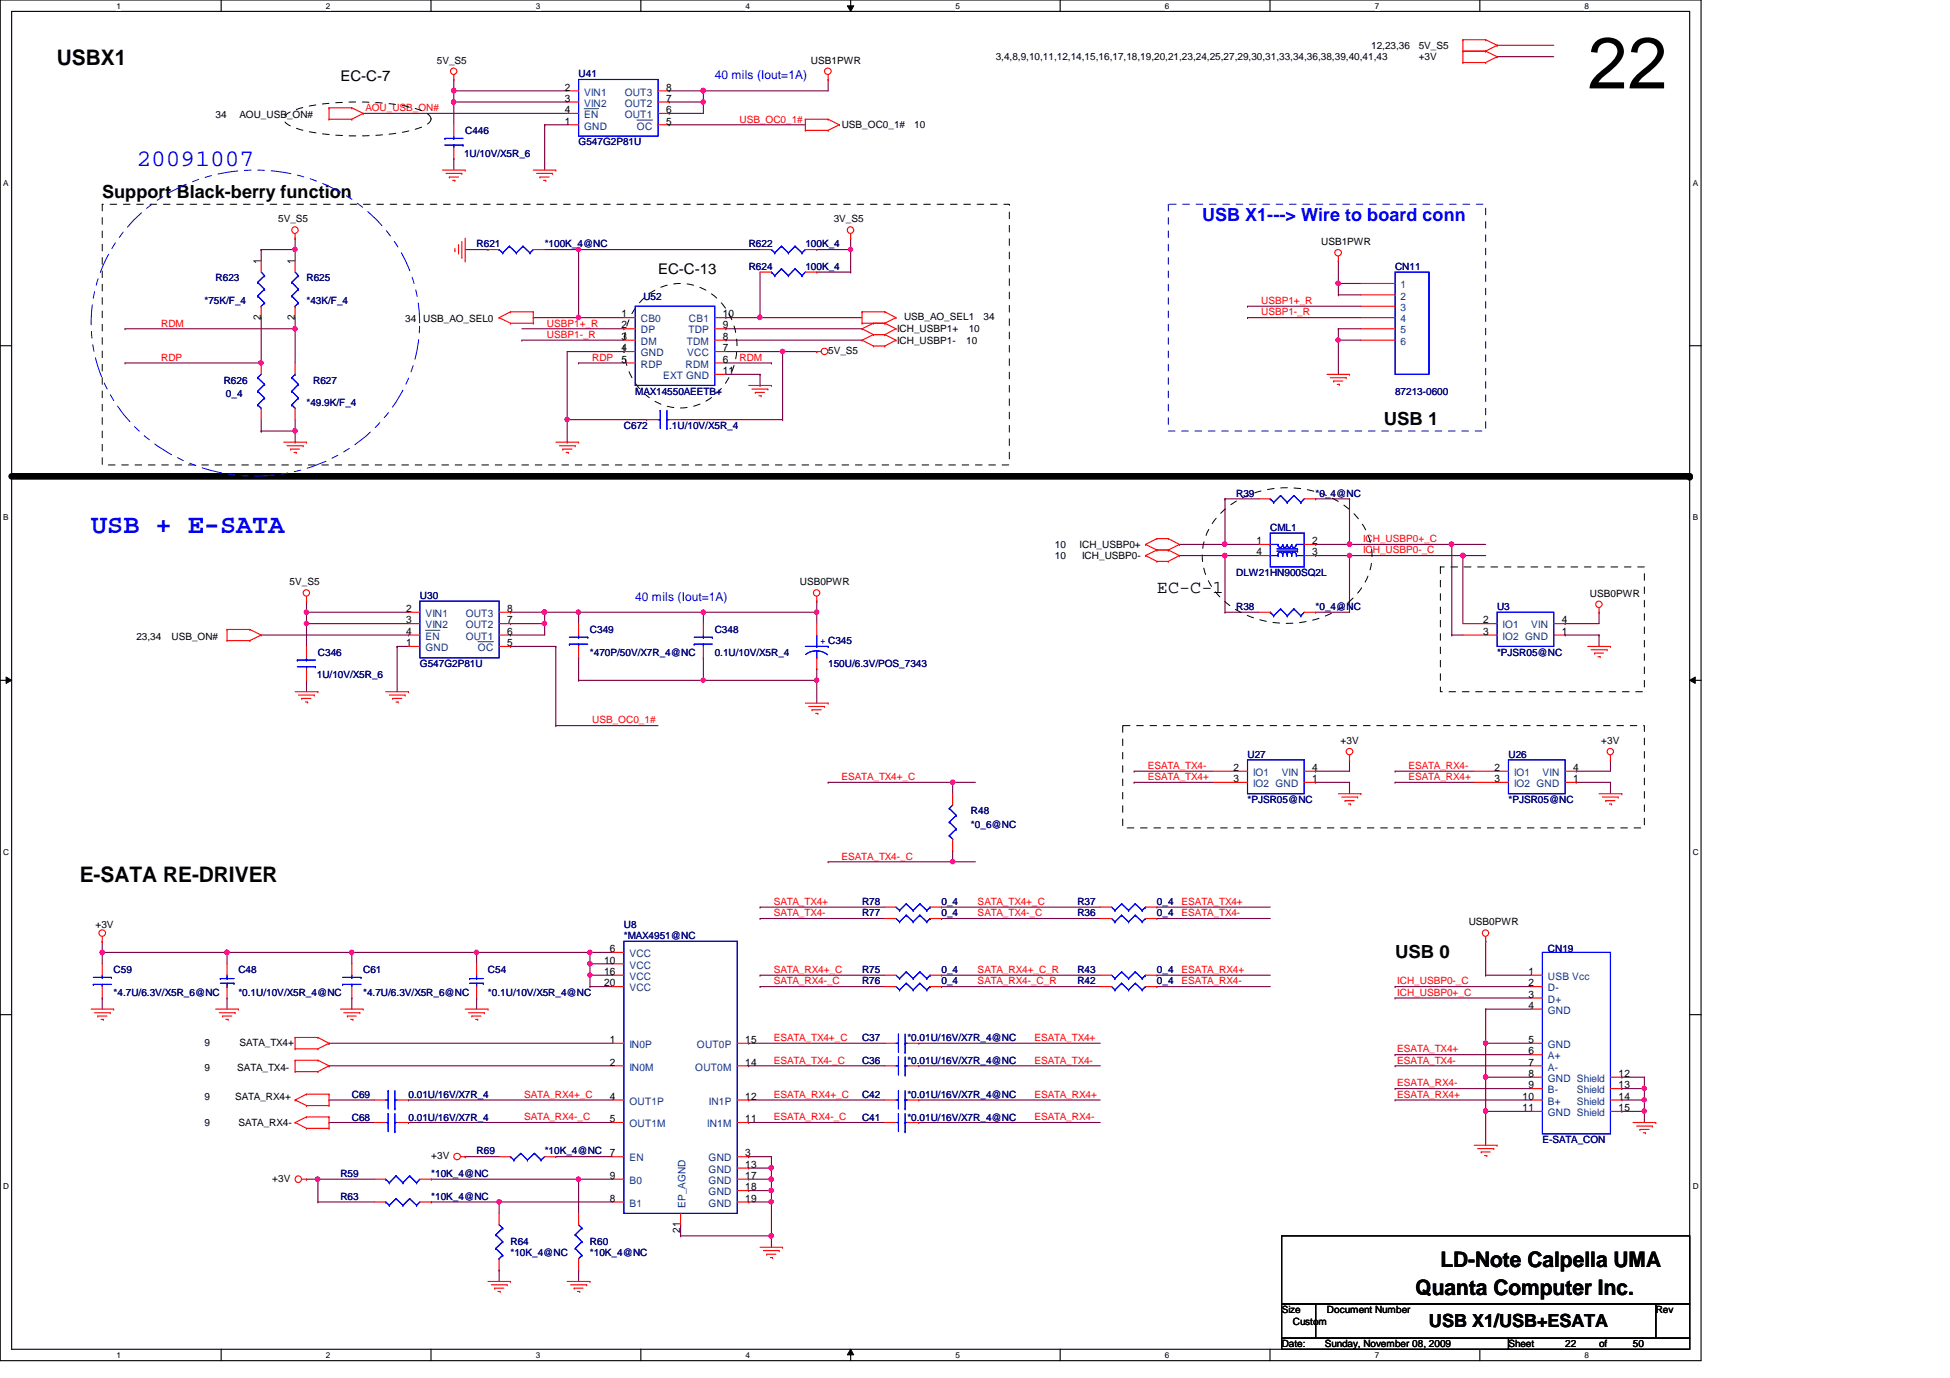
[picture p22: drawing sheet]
<svg xmlns="http://www.w3.org/2000/svg" width="297mm" height="210mm" viewBox="0 0 297 210" stroke-linecap="round" stroke-linejoin="round" font-family="sans-serif">
<defs><g id="words">
<text font-size="11" x="241.8" y="13.5">22</text>
<text font-size="4.1" fill="#00f" x="13.9" y="81.2">USB + E-SATA</text>
<text font-size="3.6" fill="#00f" x="20.8" y="25.3">20091007</text>
<g font-size="3.3">
<text x="8.7" y="9.9">USBX1</text>
<text x="12.1" y="134.3">E-SATA RE-DRIVER</text>
<text x="215.6" y="197.3">Quanta Computer Inc.</text>
<text x="219.4" y="193">LD-Note Calpella UMA</text>
</g>
<g font-size="2.8">
<text x="15.6" y="30.2">Support Black-berry function</text>
<text x="210.8" y="64.8">USB 1</text>
<text x="176.2" y="90.3">EC-C-1</text>
<text x="212.5" y="146">USB 0</text>
<text x="217.7" y="202.1">USB X1/USB+ESATA</text>
</g>
<text font-size="2.8" fill="#00f" x="183.1" y="33.7">USB X1---&gt; Wire to board conn</text>
<g font-size="2.2">
<text x="51.9" y="12.4">EC-C-7</text>
<text x="100.2" y="41.8">EC-C-13</text>
</g>
<g font-size="1.9" fill="#00f">
<text x="108.9" y="12.1">40 mils (Iout=1A)</text>
<text x="96.8" y="91.5">40 mils (Iout=1A)</text>
</g>
<g font-size="1.6">
<text x="86" y="17.2">4</text>
<text x="86" y="13.8">2</text>
<text x="86" y="15.5">3</text>
<text x="101.5" y="17.2">6</text>
<text x="101.5" y="13.8">8</text>
<text x="101.5" y="15.5">7</text>
<text x="86" y="19">1</text>
<text x="101.5" y="19">5</text>
<text x="39.7" y="40.2" transform="rotate(-90 39.7 40.2)">1</text>
<text x="44.9" y="40.2" transform="rotate(-90 44.9 40.2)">1</text>
<text x="39.7" y="48.7" transform="rotate(-90 39.7 48.7)">2</text>
<text x="44.9" y="48.7" transform="rotate(-90 44.9 48.7)">2</text>
<text x="94.7" y="48.3">1</text>
<text x="94.7" y="53.5">4</text>
<text x="94.7" y="50">2</text>
<text x="94.7" y="51.8">3</text>
<text x="110.1" y="51.8">8</text>
<text x="110.1" y="53.5">7</text>
<text x="110.1" y="50">9</text>
<text x="110.1" y="48.3">10</text>
<text x="94.7" y="55.2">5</text>
<text x="110.1" y="55.2">6</text>
<text x="110.1" y="57">11</text>
<text x="191.4" y="82.9">1</text>
<text x="199.9" y="82.9">2</text>
<text x="191.4" y="84.6">4</text>
<text x="199.9" y="84.6">3</text>
<text x="61.8" y="93.2">2</text>
<text x="61.8" y="95">3</text>
<text x="77.3" y="93.2">8</text>
<text x="77.3" y="95">7</text>
<text x="225.9" y="95">2</text>
<text x="237.9" y="95">4</text>
<text x="61.8" y="98.4">1</text>
<text x="61.8" y="96.7">4</text>
<text x="77.3" y="98.4">5</text>
<text x="77.3" y="96.7">6</text>
<text x="225.9" y="96.7">3</text>
<text x="237.9" y="96.7">1</text>
<text x="187.9" y="117.4">2</text>
<text x="187.9" y="119.1">3</text>
<text x="199.9" y="117.4">4</text>
<text x="199.9" y="119.1">1</text>
<text x="227.7" y="117.4">2</text>
<text x="227.7" y="119.1">3</text>
<text x="239.6" y="117.4">4</text>
<text x="239.6" y="119.1">1</text>
<text x="92" y="146.8">10</text>
<text x="92" y="148.5">16</text>
<text x="92.9" y="145">6</text>
<text x="232.8" y="148.5">1</text>
<text x="92" y="150.2">20</text>
<text x="232.8" y="152">3</text>
<text x="232.8" y="153.7">4</text>
<text x="232.8" y="150.2">2</text>
<text x="92.9" y="158.9">1</text>
<text x="113.5" y="158.9">15</text>
<text x="232.8" y="158.9">5</text>
<text x="232.8" y="160.6">6</text>
<text x="92.9" y="162.3">2</text>
<text x="92.9" y="167.5">4</text>
<text x="113.5" y="162.3">14</text>
<text x="113.5" y="167.5">12</text>
<text x="231.9" y="167.5">10</text>
<text x="232.8" y="165.8">9</text>
<text x="232.8" y="162.3">7</text>
<text x="232.8" y="164">8</text>
<text x="246.5" y="165.8">13</text>
<text x="246.5" y="164">12</text>
<text x="246.5" y="167.5">14</text>
<text x="92.9" y="170.9">5</text>
<text x="113.5" y="170.9">11</text>
<text x="231.9" y="169.2">11</text>
<text x="246.5" y="169.2">15</text>
<text x="92.9" y="179.6">9</text>
<text x="92.9" y="176.1">7</text>
<text x="113.5" y="176.1">3</text>
<text x="113.5" y="179.6">17</text>
<text x="113.5" y="177.9">13</text>
<text x="92.9" y="183">8</text>
<text x="113.5" y="181.3">18</text>
<text x="113.5" y="183">19</text>
<text x="103.6" y="187.7" transform="rotate(-90 103.6 187.7)">21</text>
</g>
<g font-size="1.6" fill="#004080">
<text x="89" y="18">EN</text>
<text x="89" y="14.6">VIN1</text>
<text x="89" y="16.3">VIN2</text>
<text x="95.2" y="18">OUT1</text>
<text x="95.2" y="14.6">OUT3</text>
<text x="95.2" y="16.3">OUT2</text>
<text x="89" y="19.7">GND</text>
<text x="97" y="19.7">OC</text>
<text x="213.4" y="43.9">1</text>
<text x="213.4" y="45.6">2</text>
<text x="213.4" y="47.4">3</text>
<text x="97.6" y="49.1">CB0</text>
<text x="97.6" y="50.8">DP</text>
<text x="97.6" y="52.5">DM</text>
<text x="104.6" y="52.5">TDM</text>
<text x="104.9" y="50.8">TDP</text>
<text x="104.9" y="49.1">CB1</text>
<text x="213.4" y="49.1">4</text>
<text x="213.4" y="50.8">5</text>
<text x="213.4" y="52.5">6</text>
<text x="97.6" y="54.3">GND</text>
<text x="97.6" y="56">RDP</text>
<text x="101" y="57.7">EXT GND</text>
<text x="104.4" y="56">RDM</text>
<text x="104.7" y="54.3">VCC</text>
<text x="64.8" y="94">VIN1</text>
<text x="64.8" y="95.7">VIN2</text>
<text x="70.9" y="94">OUT3</text>
<text x="70.9" y="95.7">OUT2</text>
<text x="228.9" y="95.7">IO1</text>
<text x="233.3" y="95.7">VIN</text>
<text x="64.8" y="99.2">GND</text>
<text x="64.8" y="97.5">EN</text>
<text x="70.9" y="97.5">OUT1</text>
<text x="72.8" y="99.2">OC</text>
<text x="228.9" y="97.5">IO2 GND</text>
<text x="190.9" y="118.2">IO1</text>
<text x="190.9" y="119.9">IO2 GND</text>
<text x="195.2" y="118.2">VIN</text>
<text x="230.6" y="118.2">IO1</text>
<text x="230.6" y="119.9">IO2 GND</text>
<text x="235" y="118.2">VIN</text>
<text x="95.9" y="147.5">VCC</text>
<text x="95.9" y="145.8">VCC</text>
<text x="95.9" y="149.3">VCC</text>
<text x="235.8" y="149.3">USB Vcc</text>
<text x="95.9" y="151">VCC</text>
<text x="235.8" y="152.7">D+</text>
<text x="235.8" y="154.4">GND</text>
<text x="235.8" y="151">D-</text>
<text x="95.9" y="159.6">IN0P</text>
<text x="106.2" y="159.6">OUT0P</text>
<text x="235.8" y="159.6">GND</text>
<text x="235.8" y="161.4">A+</text>
<text x="95.9" y="163.1">IN0M</text>
<text x="105.9" y="163.1">OUT0M</text>
<text x="235.8" y="166.5">B-</text>
<text x="235.8" y="163.1">A-</text>
<text x="235.8" y="164.8">GND Shield</text>
<text x="240.2" y="166.5">Shield</text>
<text x="95.9" y="168.3">OUT1P</text>
<text x="95.9" y="171.7">OUT1M</text>
<text x="107.7" y="171.7">IN1M</text>
<text x="108" y="168.3">IN1P</text>
<text x="235.8" y="170">GND Shield</text>
<text x="235.8" y="168.3">B+</text>
<text x="240.2" y="168.3">Shield</text>
<text x="95.9" y="176.9">EN</text>
<text x="107.9" y="176.9">GND</text>
<text x="107.9" y="178.6">GND</text>
<text x="95.9" y="180.3">B0</text>
<text x="95.9" y="183.8">B1</text>
<text x="104.4" y="184" transform="rotate(-90 104.4 184)">EP_AGND</text>
<text x="107.9" y="180.3">GND</text>
<text x="107.9" y="182.1">GND</text>
<text x="107.9" y="183.8">GND</text>
</g>
<g font-size="1.5">
<text x="66.5" y="9.7">5V_S5</text>
<text x="123.5" y="9.7">USB1PWR</text>
<text x="151.7" y="9.2">3,4,8,9,10,11,12,14,15,16,17,18,19,20,21,23,24,25,27,29,30,31,33,34,36,38,39,40,41,43</text>
<text x="208.9" y="7.5">12,23,36</text>
<text x="216.1" y="9.2">+3V</text>
<text x="216.1" y="7.5">5V_S5</text>
<text x="32.8" y="18">34</text>
<text x="36.5" y="18">AOU_USB_ON#</text>
<text x="128.2" y="19.6">USB_OC0_1#</text>
<text x="139.3" y="19.6">10</text>
<text x="42.4" y="33.9">5V_S5</text>
<text x="127" y="33.9">3V_S5</text>
<text x="201.2" y="37.3">USB1PWR</text>
<text x="61.7" y="49.1">34 USB_AO_SEL0</text>
<text x="126.2" y="53.9">5V_S5</text>
<text x="136.6" y="50.6">ICH_USBP1+</text>
<text x="136.6" y="52.4">ICH_USBP1-</text>
<text x="137.7" y="48.7">USB_AO_SEL1</text>
<text x="147.2" y="52.4">10</text>
<text x="147.6" y="50.6">10</text>
<text x="149.8" y="48.7">34</text>
<text x="160.7" y="83.4">10</text>
<text x="164.5" y="83.4">ICH_USBP0+</text>
<text x="44.1" y="89.2">5V_S5</text>
<text x="121.8" y="89.2">USB0PWR</text>
<text x="160.7" y="85.2">10</text>
<text x="164.8" y="85.2">ICH_USBP0-</text>
<text x="242.2" y="90.9">USB0PWR</text>
<text x="20.8" y="97.5">23,34</text>
<text x="26.1" y="97.5">USB_ON#</text>
<text x="204.2" y="113.3">+3V</text>
<text x="243.9" y="113.3">+3V</text>
<text x="14.6" y="141.3">+3V</text>
<text x="223.7" y="141">USB0PWR</text>
<text x="31.2" y="159.3">9</text>
<text x="36.5" y="159.3">SATA_TX4+</text>
<text x="31.2" y="167.6">9</text>
<text x="31.2" y="163.1">9</text>
<text x="35.8" y="167.6">SATA_RX4+</text>
<text x="36.1" y="163.1">SATA_TX4-</text>
<text x="31.2" y="171.5">9</text>
<text x="36.3" y="171.5">SATA_RX4-</text>
<text x="65.7" y="176.5">+3V</text>
<text x="41.5" y="180">+3V</text>
<text x="195.2" y="200">Size</text>
<text x="196.9" y="201.8">Custom</text>
<text x="202.1" y="200">Document Number</text>
<text x="252.2" y="200">Rev</text>
<text x="195.2" y="205.2">Date:</text>
<text x="201.8" y="205.2">Sunday, November 08, 2009</text>
<text x="229.8" y="205.2">Sheet</text>
<text x="238.4" y="205.2">22</text>
<text x="243.6" y="205.2">of</text>
<text x="248.7" y="205.2">50</text>
</g>
<g font-size="1.5" fill="#000080">
<text x="88.1" y="11.8">U41</text>
<text x="70.7" y="23.9">1U/10V/X5R_6</text>
<text x="70.9" y="20.4">C446</text>
<text x="88.1" y="22.1">G547G2P81U</text>
<text x="72.6" y="37.7">R621</text>
<text x="83" y="37.7">*100K_4@NC</text>
<text x="114" y="37.7">R622</text>
<text x="114" y="41.1">R624</text>
<text x="122.7" y="37.7">100K_4</text>
<text x="122.7" y="41.1">100K_4</text>
<text x="212.5" y="41.1">CN11</text>
<text x="31.2" y="46.3">*75K/F_4</text>
<text x="32.8" y="42.8">R623</text>
<text x="46.7" y="42.8">R625</text>
<text x="46.7" y="46.3">*43K/F_4</text>
<text x="98" y="45.6">U52</text>
<text x="34.1" y="58.4">R626</text>
<text x="47.7" y="58.4">R627</text>
<text x="34.4" y="60.5">0_4</text>
<text x="46.7" y="61.8">*49.9K/F_4</text>
<text x="95" y="65.3">C672</text>
<text x="96.8" y="60.1">MAX14550AEETB+</text>
<text x="101.9" y="65.3">.1U/10V/X5R_4</text>
<text x="212.5" y="60.1">87213-0600</text>
<text x="188.3" y="75.7">R39</text>
<text x="200.4" y="75.7">*0_4@NC</text>
<text x="193.5" y="80.9">CML1</text>
<text x="188.3" y="87.8">DLW21HN900SQ2L</text>
<text x="64" y="91.2">U30</text>
<text x="188.3" y="93">R38</text>
<text x="200.4" y="93">*0_4@NC</text>
<text x="228" y="93">U3</text>
<text x="48.4" y="99.9">C346</text>
<text x="64" y="101.6">G547G2P81U</text>
<text x="89.9" y="96.4">C349</text>
<text x="89.9" y="99.9">*470P/50V/X7R_4@NC</text>
<text x="108.9" y="96.4">C348</text>
<text x="108.9" y="99.9">0.1U/10V/X5R_4</text>
<text x="126.2" y="101.6">150U/6.3V/POS_7343</text>
<text x="228" y="99.9">*PJSR05@NC</text>
<text x="48.3" y="103.3">1U/10V/X5R_6</text>
<text x="190" y="115.4">U27</text>
<text x="229.8" y="115.4">U26</text>
<text x="147.9" y="124">R48</text>
<text x="190" y="122.3">*PJSR05@NC</text>
<text x="229.8" y="122.3">*PJSR05@NC</text>
<text x="147.9" y="126.1">*0_6@NC</text>
<text x="131.3" y="137.8">R78</text>
<text x="143.4" y="137.8">0_4</text>
<text x="164.1" y="137.8">R37</text>
<text x="176.2" y="137.8">0_4</text>
<text x="95" y="141.3">U8</text>
<text x="95" y="143">*MAX4951@NC</text>
<text x="131.3" y="139.6">R77</text>
<text x="143.4" y="139.6">0_4</text>
<text x="164.1" y="139.6">R36</text>
<text x="176.2" y="139.6">0_4</text>
<text x="17.3" y="148.2">C59</text>
<text x="36.3" y="148.2">C48</text>
<text x="55.3" y="148.2">C61</text>
<text x="74.3" y="148.2">C54</text>
<text x="131.3" y="149.9">R76</text>
<text x="131.3" y="148.2">R75</text>
<text x="143.4" y="149.9">0_4</text>
<text x="143.4" y="148.2">0_4</text>
<text x="164.1" y="148.2">R43</text>
<text x="164.1" y="149.9">R42</text>
<text x="176.2" y="148.2">0_4</text>
<text x="176.2" y="149.9">0_4</text>
<text x="235.8" y="144.9">CN19</text>
<text x="17.3" y="151.7">*4.7U/6.3V/X5R_6@NC</text>
<text x="36.3" y="151.7">*0.1U/10V/X5R_4@NC</text>
<text x="55.3" y="151.7">*4.7U/6.3V/X5R_6@NC</text>
<text x="74.3" y="151.7">*0.1U/10V/X5R_4@NC</text>
<text x="131.3" y="158.6">C37</text>
<text x="138.2" y="158.6">*0.01U/16V/X7R_4@NC</text>
<text x="53.6" y="167.2">C69</text>
<text x="62.2" y="167.2">0.01U/16V/X7R_4</text>
<text x="131.3" y="162.1">C36</text>
<text x="131.3" y="167.2">C42</text>
<text x="138.2" y="162.1">*0.01U/16V/X7R_4@NC</text>
<text x="138.2" y="167.2">*0.01U/16V/X7R_4@NC</text>
<text x="53.6" y="170.7">C68</text>
<text x="62.2" y="170.7">0.01U/16V/X7R_4</text>
<text x="131.3" y="170.7">C41</text>
<text x="138.2" y="170.7">*0.01U/16V/X7R_4@NC</text>
<text x="51.9" y="179.3">R59</text>
<text x="65.7" y="179.3">*10K_4@NC</text>
<text x="72.6" y="175.9">R69</text>
<text x="83" y="175.9">*10K_4@NC</text>
<text x="234.9" y="174.1">E-SATA_CON</text>
<text x="51.9" y="182.8">R63</text>
<text x="65.7" y="182.8">*10K_4@NC</text>
<text x="77.8" y="189.7">R64</text>
<text x="77.8" y="191.4">*10K_4@NC</text>
<text x="89.9" y="189.7">R60</text>
<text x="89.9" y="191.4">*10K_4@NC</text>
</g>
<g font-size="1.5" fill="#f00">
<text x="55.7" y="16.9">AOU_USB_ON#</text>
<text x="112.6" y="18.7">USB_OC0_1#</text>
<text x="192.1" y="46.3">USBP1+_R</text>
<text x="24.6" y="49.7">RDM</text>
<text x="83.3" y="51.5">USBP1-_R</text>
<text x="83.3" y="49.7">USBP1+_R</text>
<text x="192.1" y="48">USBP1-_R</text>
<text x="24.6" y="54.9">RDP</text>
<text x="90.2" y="54.9">RDP</text>
<text x="112.6" y="54.9">RDM</text>
<text x="207.6" y="82.6">ICH_USBP0+_C</text>
<text x="207.6" y="84.3">ICH_USBP0-_C</text>
<text x="90.2" y="110.2">USB_OC0_1#</text>
<text x="128.2" y="118.8">ESATA_TX4+_C</text>
<text x="174.8" y="118.8">ESATA_TX4+</text>
<text x="174.8" y="117.1">ESATA_TX4-</text>
<text x="214.5" y="117.1">ESATA_RX4-</text>
<text x="214.5" y="118.8">ESATA_RX4+</text>
<text x="128.2" y="130.9">ESATA_TX4-_C</text>
<text x="117.9" y="137.8">SATA_TX4+</text>
<text x="148.9" y="137.8">SATA_TX4+_C</text>
<text x="180" y="137.8">ESATA_TX4+</text>
<text x="117.9" y="139.6">SATA_TX4-</text>
<text x="148.9" y="139.6">SATA_TX4-_C</text>
<text x="180" y="139.6">ESATA_TX4-</text>
<text x="117.9" y="149.9">SATA_RX4-_C</text>
<text x="117.9" y="148.2">SATA_RX4+_C</text>
<text x="148.9" y="148.2">SATA_RX4+_C_R</text>
<text x="148.9" y="149.9">SATA_RX4-_C_R</text>
<text x="180" y="148.2">ESATA_RX4+</text>
<text x="180" y="149.9">ESATA_RX4-</text>
<text x="212.8" y="149.9">ICH_USBP0-_C</text>
<text x="212.8" y="151.7">ICH_USBP0+_C</text>
<text x="117.9" y="158.6">ESATA_TX4+_C</text>
<text x="157.6" y="158.6">ESATA_TX4+</text>
<text x="212.8" y="160.3">ESATA_TX4+</text>
<text x="79.8" y="167.2">SATA_RX4+_C</text>
<text x="117.9" y="162">ESATA_TX4-_C</text>
<text x="117.9" y="167.2">ESATA_RX4+_C</text>
<text x="157.6" y="162">ESATA_TX4-</text>
<text x="157.6" y="167.2">ESATA_RX4+</text>
<text x="212.8" y="162">ESATA_TX4-</text>
<text x="212.8" y="165.5">ESATA_RX4-</text>
<text x="212.8" y="167.2">ESATA_RX4+</text>
<text x="79.8" y="170.6">SATA_RX4-_C</text>
<text x="117.9" y="170.6">ESATA_RX4-_C</text>
<text x="157.6" y="170.6">ESATA_RX4-</text>
</g>
<text font-size="1.5" fill="#00f" x="124.9" y="98.1">+ C345</text>
<g font-size="1.3">
<text x="17.7" y="1.4">1</text>
<text x="49.7" y="1.4">2</text>
<text x="81.6" y="1.4">3</text>
<text x="113.6" y="1.4">4</text>
<text x="145.5" y="1.4">5</text>
<text x="177.5" y="1.4">6</text>
<text x="209.4" y="1.4">7</text>
<text x="241.4" y="1.4">8</text>
<text x=".5" y="28.3">A</text>
<text x="257.8" y="28.3">A</text>
<text x=".5" y="79.2">B</text>
<text x="257.8" y="79.2">B</text>
<text x=".5" y="130.2">C</text>
<text x="257.8" y="130.2">C</text>
<text x=".5" y="181.1">D</text>
<text x="257.8" y="181.1">D</text>
<text x="17.7" y="206.9">1</text>
<text x="49.7" y="206.9">2</text>
<text x="81.6" y="206.9">3</text>
<text x="113.6" y="206.9">4</text>
<text x="145.5" y="206.9">5</text>
<text x="177.5" y="206.9">6</text>
<text x="209.4" y="206.9">7</text>
<text x="241.4" y="206.9">8</text>
</g>
</g></defs>
<path d="M0 0h259.1v207.3h-259.1zM1.8 1.7h255.6v203.8h-255.6z" fill="none" stroke="#000" stroke-width=".17"/>
<g fill="#fff">
<path d="M17.7 .2h.7v1.4h-.7z"/>
<path d="M17.7 205.7h.7v1.4h-.7z"/>
</g>
<path d="M33.7 0v1.7M33.7 205.5v1.8" fill="none" stroke="#000" stroke-width=".17"/>
<g fill="#fff">
<path d="M49.7 .2h.6v1.4h-.6z"/>
<path d="M49.7 205.7h.6v1.4h-.6z"/>
</g>
<path d="M65.7 0v1.7M65.7 205.5v1.8" fill="none" stroke="#000" stroke-width=".17"/>
<g fill="#fff">
<path d="M81.6 .2h.7v1.4h-.7z"/>
<path d="M81.6 205.7h.7v1.4h-.7z"/>
</g>
<path d="M97.6 0v1.7M97.6 205.5v1.8" fill="none" stroke="#000" stroke-width=".17"/>
<g fill="#fff">
<path d="M113.6 .2h.7v1.4h-.7z"/>
<path d="M113.6 205.7h.7v1.4h-.7z"/>
</g>
<path d="M129.6 0v1.7M129.6 205.5v1.8" fill="none" stroke="#000" stroke-width=".17"/>
<path d="M129.1 .9h.9l-.4 .8zM129.6 205.5l.4 .9h-.9z" fill="#000"/>
<path d="M129.1 .9h.9l-.4 .8zM129.6 205.5l.4 .9h-.9z" fill="none" stroke="#000" stroke-width=".15"/>
<g fill="#fff">
<path d="M145.5 .2h.7v1.4h-.7z"/>
<path d="M145.5 205.7h.7v1.4h-.7z"/>
</g>
<path d="M161.5 0v1.7M161.5 205.5v1.8" fill="none" stroke="#000" stroke-width=".17"/>
<g fill="#fff">
<path d="M177.5 .2h.6v1.4h-.6z"/>
<path d="M177.5 205.7h.6v1.4h-.6z"/>
</g>
<path d="M193.5 0v1.7M193.5 205.5v1.8" fill="none" stroke="#000" stroke-width=".17"/>
<g fill="#fff">
<path d="M209.4 .2h.7v1.4h-.7z"/>
<path d="M209.4 205.7h.7v1.4h-.7z"/>
</g>
<path d="M225.4 0v1.7M225.4 205.5v1.8" fill="none" stroke="#000" stroke-width=".17"/>
<g fill="#fff">
<path d="M241.4 .2h.7v1.4h-.7z"/>
<path d="M241.4 205.7h.7v1.4h-.7z"/>
<path d="M.5 27.2h.8v1.4h-.8z"/>
<path d="M257.8 27.2h.9v1.4h-.9z"/>
<path d="M.5 78.1h.8v1.4h-.8z"/>
<path d="M257.8 78.1h.9v1.4h-.9z"/>
</g>
<path d="M0 52.7h1.8M257.4 52.7h1.7" fill="none" stroke="#000" stroke-width=".17"/>
<g fill="#fff">
<path d="M.5 129.1h.9v1.4h-.9z"/>
<path d="M257.8 129.1h.9v1.4h-.9z"/>
</g>
<path d="M0 103.6h1.8M257.4 103.6h1.7" fill="none" stroke="#000" stroke-width=".17"/>
<path d="M.9 103.1l.9 .5-.9 .5zM257.4 103.6l.8-.5v1z" fill="#000"/>
<path d="M.9 103.1l.9 .5-.9 .5zM257.4 103.6l.8-.5v1z" fill="none" stroke="#000" stroke-width=".15"/>
<g fill="#fff">
<path d="M.5 180h.9v1.4h-.9z"/>
<path d="M257.8 180h.9v1.4h-.9z"/>
</g>
<path d="M0 154.6h1.8M257.4 154.6h1.7" fill="none" stroke="#000" stroke-width=".17"/>
<path d="M107.1 15.5h.1M107.1 15.5v1.8" fill="none" stroke="#800040" stroke-width=".17"/>
<circle cx="107.1" cy="15.5" r=".33" fill="#f0f"/>
<circle cx="107.1" cy="15.5" r=".33" fill="none" stroke="#f0f" stroke-width=".17"/>
<path d="M69.1 15.5h.1M69.1 15.5v3.5M83 19h.1M83 19v6.9M107.1 13.8h.1M107.1 13.8h19" fill="none" stroke="#800040" stroke-width=".17"/>
<circle cx="107.1" cy="13.8" r=".33" fill="#f0f"/>
<circle cx="107.1" cy="13.8" r=".33" fill="none" stroke="#f0f" stroke-width=".17"/>
<path d="M69.1 15.5h.1M69.1 15.5h17.3M83 19h.1M83 19h3.4M101.9 15.5h.1M101.9 17.3h.1M101.9 15.5h5.2M101.9 17.3h5.2" fill="none" stroke="#800040" stroke-width=".17"/>
<circle cx="69.1" cy="15.5" r=".33" fill="#f0f"/>
<circle cx="69.1" cy="15.5" r=".33" fill="none" stroke="#f0f" stroke-width=".17"/>
<path d="M101.9 13.8h.1M101.9 19h.1M101.9 13.8h5.2M101.9 19h20.8M107.1 13.8h.1M107.1 13.8v1.7" fill="none" stroke="#800040" stroke-width=".17"/>
<circle cx="107.1" cy="13.8" r=".33" fill="#f0f"/>
<circle cx="107.1" cy="13.8" r=".33" fill="none" stroke="#f0f" stroke-width=".17"/>
<path d="M69.1 13.8h.1M69.1 13.8v1.7" fill="none" stroke="#800040" stroke-width=".17"/>
<circle cx="69.1" cy="13.8" r=".33" fill="#f0f"/>
<circle cx="69.1" cy="13.8" r=".33" fill="none" stroke="#f0f" stroke-width=".17"/>
<path d="M126.1 12.1h.1M126.1 12.1v1.7M250.5 169.3h.1M250.5 169.3v1.7" fill="none" stroke="#800040" stroke-width=".17"/>
<circle cx="250.4" cy="169.2" r=".33" fill="#f0f"/>
<circle cx="250.4" cy="169.2" r=".33" fill="none" stroke="#f0f" stroke-width=".17"/>
<path d="M226.3 153.7h.1M226.3 153.7h6.9M247.1 164.1h.1M247.1 165.8h.1M247.1 164.1h3.4M247.1 165.8h3.4M250.5 165.8h.1M250.5 165.8v1.8" fill="none" stroke="#800040" stroke-width=".17"/>
<circle cx="250.5" cy="165.8" r=".32" fill="#f0f"/>
<circle cx="250.5" cy="165.8" r=".32" fill="none" stroke="#f0f" stroke-width=".17"/>
<path d="M226.3 153.7h.1M226.3 158.9h.1M226.3 153.7v10.4M247.1 167.6h.1M247.1 167.6h3.4" fill="none" stroke="#800040" stroke-width=".17"/>
<circle cx="226.3" cy="164.1" r=".32" fill="#f0f"/>
<circle cx="226.3" cy="164.1" r=".32" fill="none" stroke="#f0f" stroke-width=".17"/>
<circle cx="226.3" cy="158.9" r=".32" fill="#f0f"/>
<circle cx="226.3" cy="158.9" r=".32" fill="none" stroke="#f0f" stroke-width=".17"/>
<path d="M212.5 150.3h.1M212.5 152h.1M212.5 150.3h20.7M212.5 152h20.7M226.3 169.3h.1M226.3 169.3v5.2M247.1 169.3h.1M247.1 169.3h3.4" fill="none" stroke="#800040" stroke-width=".17"/>
<circle cx="226.3" cy="169.2" r=".33" fill="#f0f"/>
<circle cx="226.3" cy="169.2" r=".33" fill="none" stroke="#f0f" stroke-width=".17"/>
<g fill="none" stroke="#800040" stroke-width=".17">
<path d="M226.3 158.9h.1M226.3 158.9h6.9M212.5 162.3h.1M212.5 165.8h.1M212.5 167.6h.1M212.5 160.7h.1M212.5 162.3h20.7M212.5 165.8h20.7M212.5 167.6h20.7M212.5 160.7h20.7M226.3 164.1h.1M226.3 169.3h.1"/>
<path d="M226.3 164.1h6.9M226.3 169.3h6.9M250.5 167.6h.1M250.5 167.6v1.7"/>
</g>
<circle cx="250.5" cy="167.5" r=".32" fill="#f0f"/>
<circle cx="250.5" cy="167.5" r=".32" fill="none" stroke="#f0f" stroke-width=".17"/>
<path d="M226.3 164.1h.1M226.3 164.1v5.2" fill="none" stroke="#800040" stroke-width=".17"/>
<circle cx="226.3" cy="164.1" r=".32" fill="#f0f"/>
<circle cx="226.3" cy="164.1" r=".32" fill="none" stroke="#f0f" stroke-width=".17"/>
<g fill="none" stroke="#800040" stroke-width=".17">
<path d="M186.6 84.6h.1M186.6 84.6h5.2M205.6 84.6h.1M205.6 84.6v8.7M221.1 82.9h.1M221.1 82.9h5.2M222.8 84.6h.1M222.8 84.6h3.5M115.8 138.2h.1M115.8 139.9h.1M115.8 138.2h19M115.8 139.9h19"/>
<path d="M115.8 150.3h.1M115.8 148.5h.1M115.8 150.3h19M115.8 148.5h19M250.5 164.1h.1M250.5 164.1v1.7"/>
</g>
<circle cx="222.8" cy="84.6" r=".34" fill="#f0f"/>
<circle cx="222.8" cy="84.6" r=".34" fill="none" stroke="#f0f" stroke-width=".17"/>
<path d="M186.6 76h.1M186.6 76v6.9" fill="none" stroke="#800040" stroke-width=".17"/>
<circle cx="186.6" cy="82.9" r=".34" fill="#f0f"/>
<circle cx="186.6" cy="82.9" r=".34" fill="none" stroke="#f0f" stroke-width=".17"/>
<g fill="none" stroke="#800040" stroke-width=".17">
<path d="M186.6 76h.1M186.6 76h5.2M200.4 76h.1M200.4 76h5.2M205.6 76h.1M205.6 76v6.9M186.6 93.3h.1M186.6 82.9h.1M186.6 84.6h.1M186.6 93.3h5.2M186.6 82.9h5.2M186.6 84.6v8.7"/>
<path d="M200.4 93.3h.1M200.4 93.3h5.2"/>
</g>
<circle cx="186.6" cy="84.6" r=".34" fill="#f0f"/>
<circle cx="186.6" cy="84.6" r=".34" fill="none" stroke="#f0f" stroke-width=".17"/>
<path d="M83 95h.1M83 95v1.7M179.7 84.6h.1M179.7 82.9h.1M179.7 84.6h6.9M179.7 82.9h6.9M200.4 82.9h.1M200.4 84.6h.1M200.4 84.6h5.2M200.4 82.9h5.2" fill="none" stroke="#800040" stroke-width=".17"/>
<circle cx="82.9" cy="95" r=".33" fill="#f0f"/>
<circle cx="82.9" cy="95" r=".33" fill="none" stroke="#f0f" stroke-width=".17"/>
<path d="M46.7 95h.1M46.7 95v3.5M60.5 98.5h.1M60.5 98.5v6.9M83 93.3h.1M83 93.3h5.1" fill="none" stroke="#800040" stroke-width=".17"/>
<circle cx="82.9" cy="93.3" r=".34" fill="#f0f"/>
<circle cx="82.9" cy="93.3" r=".34" fill="none" stroke="#f0f" stroke-width=".17"/>
<g fill="none" stroke="#800040" stroke-width=".17">
<path d="M46.7 93.3h.1M46.7 91.6h.1M46.7 95h.1M46.7 95h15.5M46.7 93.3h15.5M46.7 91.6v1.7M60.5 98.5h.1M60.5 98.5h1.7M77.8 95h.1M77.8 96.7h.1M77.8 95h5.2M77.8 96.7h5.2"/>
<path d="M46.7 103.6h.1M46.7 103.6v1.8"/>
</g>
<circle cx="46.7" cy="95" r=".32" fill="#f0f"/>
<circle cx="46.7" cy="95" r=".32" fill="none" stroke="#f0f" stroke-width=".17"/>
<path d="M77.8 93.3h.1M77.8 93.3h5.2M88.1 93.3h.1M88.1 93.3v1.7M107.1 93.3h.1M107.1 93.3v1.7M124.4 93.3h.1M124.4 93.3v1.7M88.1 103.6h.1M88.1 100.2h.1M88.1 103.6h19M88.1 100.2v3.4" fill="none" stroke="#800040" stroke-width=".17"/>
<circle cx="124.4" cy="93.3" r=".33" fill="#f0f"/>
<circle cx="124.4" cy="93.3" r=".33" fill="none" stroke="#f0f" stroke-width=".17"/>
<path d="M77.8 98.5h.1M77.8 98.5h6.9M84.7 98.5h.1M84.7 98.5v12M88.1 93.3h.1M88.1 93.3h19M84.7 110.5h.1M84.7 110.5h15.5M107.1 100.2h.1M107.1 100.2v3.4" fill="none" stroke="#800040" stroke-width=".17"/>
<circle cx="88.1" cy="93.3" r=".33" fill="#f0f"/>
<circle cx="88.1" cy="93.3" r=".33" fill="none" stroke="#f0f" stroke-width=".17"/>
<path d="M46.7 93.3h.1M46.7 93.3v1.7" fill="none" stroke="#800040" stroke-width=".17"/>
<circle cx="46.7" cy="93.3" r=".33" fill="#f0f"/>
<circle cx="46.7" cy="93.3" r=".33" fill="none" stroke="#f0f" stroke-width=".17"/>
<path d="M83 93.3h.1M83 93.3v1.7" fill="none" stroke="#800040" stroke-width=".17"/>
<circle cx="82.9" cy="93.3" r=".34" fill="#f0f"/>
<circle cx="82.9" cy="93.3" r=".34" fill="none" stroke="#f0f" stroke-width=".17"/>
<path d="M53.6 145.1h.1M53.6 145.1h19" fill="none" stroke="#800040" stroke-width=".17"/>
<circle cx="53.6" cy="145.1" r=".33" fill="#f0f"/>
<circle cx="53.6" cy="145.1" r=".33" fill="none" stroke="#f0f" stroke-width=".17"/>
<path d="M117.5 177.9h.1M117.5 177.9v1.7" fill="none" stroke="#800040" stroke-width=".17"/>
<circle cx="117.5" cy="177.9" r=".34" fill="#f0f"/>
<circle cx="117.5" cy="177.9" r=".34" fill="none" stroke="#f0f" stroke-width=".17"/>
<path d="M72.6 145.1h.1M72.6 145.1h17.3" fill="none" stroke="#800040" stroke-width=".17"/>
<circle cx="72.6" cy="145.1" r=".33" fill="#f0f"/>
<circle cx="72.6" cy="145.1" r=".33" fill="none" stroke="#f0f" stroke-width=".17"/>
<path d="M34.6 145.1h.1M34.6 145.1v1.7M34.6 145.1h19M46.7 179.6h.1M46.7 179.6h1.7M65.7 179.6h.1M65.7 179.6h22.4M117.5 181.4h.1M117.5 181.4v1.7" fill="none" stroke="#800040" stroke-width=".17"/>
<circle cx="34.5" cy="145.1" r=".33" fill="#f0f"/>
<circle cx="34.5" cy="145.1" r=".33" fill="none" stroke="#f0f" stroke-width=".17"/>
<path d="M15.6 145.1h.1M15.6 145.1v1.7M50.1 158.9h.1M50.1 158.9h43.2M48.4 179.6h.1M48.4 179.6h8.7M50.1 162.3h.1M50.1 162.3h43.2M88.1 179.6h.1M88.1 179.6v5.2" fill="none" stroke="#800040" stroke-width=".17"/>
<circle cx="48.4" cy="179.6" r=".34" fill="#f0f"/>
<circle cx="48.4" cy="179.6" r=".34" fill="none" stroke="#f0f" stroke-width=".17"/>
<path d="M88.1 179.6h.1M88.1 179.6h5.2" fill="none" stroke="#800040" stroke-width=".17"/>
<circle cx="88.1" cy="179.6" r=".33" fill="#f0f"/>
<circle cx="88.1" cy="179.6" r=".33" fill="none" stroke="#f0f" stroke-width=".17"/>
<path d="M53.6 145.1h.1M53.6 145.1v1.7M72.6 145.1h.1M72.6 145.1v1.7M48.4 179.6h.1M48.4 179.6v3.5M70.9 176.2h.1M70.9 176.2h5.1M48.4 183.1h.1M48.4 183.1h8.7M65.7 183.1h.1M65.7 183.1h10.3" fill="none" stroke="#800040" stroke-width=".17"/>
<circle cx="76" cy="183.1" r=".33" fill="#f0f"/>
<circle cx="76" cy="183.1" r=".33" fill="none" stroke="#f0f" stroke-width=".17"/>
<path d="M89.9 145.1h.1M89.9 145.1h3.4M76 183.1h.1M76 183.1v1.7M76 183.1h17.3" fill="none" stroke="#800040" stroke-width=".17"/>
<circle cx="89.8" cy="145.1" r=".33" fill="#f0f"/>
<circle cx="89.8" cy="145.1" r=".33" fill="none" stroke="#f0f" stroke-width=".17"/>
<path d="M15.6 143.4h.1M15.6 143.4v1.7M114 176.2h.1M114 177.9h.1M114 179.6h.1M114 176.2h3.5M114 179.6h3.5M117.5 176.2h.1M117.5 179.6h.1M117.5 176.2v1.7h-3.5M117.5 179.6v1.8" fill="none" stroke="#800040" stroke-width=".17"/>
<circle cx="117.5" cy="179.6" r=".34" fill="#f0f"/>
<circle cx="117.5" cy="179.6" r=".34" fill="none" stroke="#f0f" stroke-width=".17"/>
<path d="M15.6 145.1h.1M15.6 145.1h19M84.7 176.2h.1M84.7 176.2h8.6" fill="none" stroke="#800040" stroke-width=".17"/>
<circle cx="34.5" cy="145.1" r=".33" fill="#f0f"/>
<circle cx="34.5" cy="145.1" r=".33" fill="none" stroke="#f0f" stroke-width=".17"/>
<circle cx="15.6" cy="145.1" r=".34" fill="#f0f"/>
<circle cx="15.6" cy="145.1" r=".34" fill="none" stroke="#f0f" stroke-width=".17"/>
<path d="M89.9 146.8h.1M89.9 145.1h.1M89.9 146.8h3.4M89.9 145.1v1.7" fill="none" stroke="#800040" stroke-width=".17"/>
<circle cx="89.8" cy="146.8" r=".32" fill="#f0f"/>
<circle cx="89.8" cy="146.8" r=".32" fill="none" stroke="#f0f" stroke-width=".17"/>
<path d="M89.9 148.5h.1M89.9 146.8h.1M89.9 148.5h3.4M89.9 146.8v1.7" fill="none" stroke="#800040" stroke-width=".17"/>
<circle cx="89.8" cy="148.5" r=".32" fill="#f0f"/>
<circle cx="89.8" cy="148.5" r=".32" fill="none" stroke="#f0f" stroke-width=".17"/>
<circle cx="89.8" cy="146.8" r=".32" fill="#f0f"/>
<circle cx="89.8" cy="146.8" r=".32" fill="none" stroke="#f0f" stroke-width=".17"/>
<path d="M89.9 150.3h.1M89.9 148.5h.1M89.9 150.3h3.4M89.9 148.5v1.8M114 181.4h.1M114 181.4h3.5" fill="none" stroke="#800040" stroke-width=".17"/>
<circle cx="117.5" cy="181.3" r=".33" fill="#f0f"/>
<circle cx="117.5" cy="181.3" r=".33" fill="none" stroke="#f0f" stroke-width=".17"/>
<path d="M117.5 188.3h.1M117.5 188.3v1.7" fill="none" stroke="#800040" stroke-width=".17"/>
<circle cx="117.5" cy="188.3" r=".34" fill="#f0f"/>
<circle cx="117.5" cy="188.3" r=".34" fill="none" stroke="#f0f" stroke-width=".17"/>
<path d="M114 183.1h.1M114 183.1h3.5" fill="none" stroke="#800040" stroke-width=".17"/>
<circle cx="117.5" cy="183.1" r=".33" fill="#f0f"/>
<circle cx="117.5" cy="183.1" r=".33" fill="none" stroke="#f0f" stroke-width=".17"/>
<g fill="none" stroke="#800040" stroke-width=".17">
<path d="M203.9 39.8h.1M203.9 39.8v3.4M190 46.7h.1M190 48.4h.1M190 46.7h17.3M190 48.4h17.3M203.9 50.1h.1M203.9 44.9h.1M203.9 51.8h.1M203.9 51.8v5.2M203.9 50.1h3.4M203.9 44.9h3.4"/>
<path d="M203.9 51.8h3.4M114 158.9h.1M114 158.9h20.8M140 158.9h.1M140 158.9h27.6M50.1 167.6h.1M50.1 171h.1M50.1 171h7M50.1 167.6h7M62.2 171h.1M62.2 167.6h.1M62.2 171h31.1"/>
<path d="M62.2 167.6h31.1M114 162.3h.1M114 171h.1M114 167.6h.1M114 171h20.8M114 167.6h20.8M114 162.3h20.8M140 162.3h.1M140 167.6h.1M140 171h.1M140 171h27.6M140 167.6h27.6"/>
<path d="M140 162.3h27.6"/>
</g>
<circle cx="203.8" cy="51.8" r=".33" fill="#f0f"/>
<circle cx="203.8" cy="51.8" r=".33" fill="none" stroke="#f0f" stroke-width=".17"/>
<path d="M203.9 50.1h.1M203.9 43.2h.1M203.9 50.1v1.7M203.9 43.2h3.4" fill="none" stroke="#800040" stroke-width=".17"/>
<circle cx="203.8" cy="43.2" r=".33" fill="#f0f"/>
<circle cx="203.8" cy="43.2" r=".33" fill="none" stroke="#f0f" stroke-width=".17"/>
<path d="M221.1 96.7h.1M221.1 82.9h.1M221.1 96.7h1.7M221.1 82.9v13.8" fill="none" stroke="#800040" stroke-width=".17"/>
<circle cx="221.1" cy="82.9" r=".34" fill="#f0f"/>
<circle cx="221.1" cy="82.9" r=".34" fill="none" stroke="#f0f" stroke-width=".17"/>
<path d="M222.8 84.6h.1M222.8 84.6v10.4M238.4 96.7h.1M238.4 95h.1M238.4 96.7h5.2M243.6 96.7h.1M243.6 93.3h.1M243.6 93.3v1.7h-5.2M243.6 96.7v1.8" fill="none" stroke="#800040" stroke-width=".17"/>
<circle cx="222.8" cy="84.6" r=".34" fill="#f0f"/>
<circle cx="222.8" cy="84.6" r=".34" fill="none" stroke="#f0f" stroke-width=".17"/>
<path d="M205.6 84.6h.1M205.6 84.6h17.2" fill="none" stroke="#800040" stroke-width=".17"/>
<circle cx="205.6" cy="84.6" r=".34" fill="#f0f"/>
<circle cx="205.6" cy="84.6" r=".34" fill="none" stroke="#f0f" stroke-width=".17"/>
<path d="M205.6 82.9h.1M205.6 82.9h15.5" fill="none" stroke="#800040" stroke-width=".17"/>
<circle cx="205.6" cy="82.9" r=".34" fill="#f0f"/>
<circle cx="205.6" cy="82.9" r=".34" fill="none" stroke="#f0f" stroke-width=".17"/>
<g fill="none" stroke="#800040" stroke-width=".17">
<path d="M55.3 17.3h.1M55.3 17.3h31.1M69.1 13.8h.1M69.1 12.1h.1M69.1 12.1v1.7M69.1 13.8h17.3M69.1 24.2h.1M69.1 24.2v1.7M124.4 103.6h.1M124.4 103.6v3.5M226.3 148.5h.1M226.3 143.4h.1"/>
<path d="M226.3 148.5h6.9M226.3 143.4v5.1"/>
</g>
<circle cx="69.1" cy="13.8" r=".33" fill="#f0f"/>
<circle cx="69.1" cy="13.8" r=".33" fill="none" stroke="#f0f" stroke-width=".17"/>
<g fill="none" stroke="#800040" stroke-width=".17">
<path d="M145.1 129.5h.1M145.1 131.3h.1M145.1 129.5v1.8M145.1 131.3h3.5M15.6 152h.1M15.6 152v1.7M34.6 152h.1M34.6 152v1.7M53.6 152h.1M53.6 152v1.7M72.6 152h.1M72.6 152v1.7"/>
<path d="M76 193.5h.1M76 193.5v1.7M88.1 193.5h.1M88.1 193.5v1.7M103.7 186.6h.1M103.7 188.3h.1M103.7 186.6v1.7M117.5 183.1h.1M117.5 183.1v5.2h-13.8"/>
</g>
<circle cx="145.1" cy="131.2" r=".33" fill="#f0f"/>
<circle cx="145.1" cy="131.2" r=".33" fill="none" stroke="#f0f" stroke-width=".17"/>
<path d="M126.1 119.2h.1M126.1 119.2h22.5M145.1 119.2h.1M145.1 119.2v1.7" fill="none" stroke="#800040" stroke-width=".17"/>
<circle cx="145.1" cy="119.2" r=".34" fill="#f0f"/>
<circle cx="145.1" cy="119.2" r=".34" fill="none" stroke="#f0f" stroke-width=".17"/>
<path d="M107.1 93.3h.1M107.1 93.3h17.3" fill="none" stroke="#800040" stroke-width=".17"/>
<circle cx="107.1" cy="93.3" r=".33" fill="#f0f"/>
<circle cx="107.1" cy="93.3" r=".33" fill="none" stroke="#f0f" stroke-width=".17"/>
<path d="M107.1 103.6h.1M107.1 103.6h17.3" fill="none" stroke="#800040" stroke-width=".17"/>
<circle cx="124.4" cy="103.6" r=".32" fill="#f0f"/>
<circle cx="124.4" cy="103.6" r=".32" fill="none" stroke="#f0f" stroke-width=".17"/>
<circle cx="107.1" cy="103.6" r=".32" fill="#f0f"/>
<circle cx="107.1" cy="103.6" r=".32" fill="none" stroke="#f0f" stroke-width=".17"/>
<g fill="none" stroke="#800040" stroke-width=".17">
<path d="M228 8.6h.1M228 6.9h.1M228 8.6h8.7M228 6.9h8.7M88.1 38h.1M88.1 38h27.7M45 50.1h.1M45 48.4v1.7M124.4 91.6h.1M124.4 91.6v1.7M124.4 101.9h.1M124.4 101.9v1.7"/>
<path d="M172.8 119.2h.1M172.8 117.5h.1M172.8 119.2h12.1M172.8 117.5h12.1M200.4 119.2h.1M200.4 117.5h.1M200.4 119.2h5.2M205.6 119.2h.1M205.6 115.7h.1M205.6 115.7v1.8h-5.2M205.6 119.2v1.7M212.5 117.5h.1"/>
<path d="M212.5 119.2h.1M212.5 119.2h12.1M212.5 117.5h12.1M240.1 119.2h.1M240.1 117.5h.1M240.1 119.2h5.2M245.3 119.2h.1M245.3 115.7h.1M245.3 115.7v1.8h-5.2M245.3 119.2v1.7M126.1 131.3h.1M126.1 131.3h19"/>
<path d="M143.4 138.2h.1M143.4 139.9h.1M143.4 139.9h24.2M143.4 138.2h24.2M176.2 139.9h.1M176.2 138.2h.1M176.2 139.9h17.3M176.2 138.2h17.3M143.4 148.5h.1M143.4 150.3h.1M143.4 148.5h24.2M143.4 150.3h24.2"/>
<path d="M176.2 148.5h.1M176.2 150.3h.1M176.2 148.5h17.3M176.2 150.3h17.3"/>
</g>
<circle cx="88.1" cy="38" r=".32" fill="#f0f"/>
<circle cx="88.1" cy="38" r=".32" fill="none" stroke="#f0f" stroke-width=".17"/>
<path d="M83 38h5.1M88.1 38h.1M129.6 38h.1M129.6 36.3v1.7" fill="none" stroke="#800040" stroke-width=".17"/>
<circle cx="129.6" cy="38" r=".32" fill="#f0f"/>
<circle cx="129.6" cy="38" r=".32" fill="none" stroke="#f0f" stroke-width=".17"/>
<path d="M129.6 38v3.4M39.8 48.4h.1M39.8 48.4v6.9M129.6 41.4h.1" fill="none" stroke="#800040" stroke-width=".17"/>
<circle cx="39.8" cy="55.3" r=".33" fill="#f0f"/>
<circle cx="39.8" cy="55.3" r=".33" fill="none" stroke="#f0f" stroke-width=".17"/>
<path d="M39.8 38h.1M39.8 38h5.2M45 38h.1M45 38v1.8M110.6 53.6h8.6M119.2 53.6h.1" fill="none" stroke="#800040" stroke-width=".17"/>
<circle cx="44.9" cy="38" r=".32" fill="#f0f"/>
<circle cx="44.9" cy="38" r=".32" fill="none" stroke="#f0f" stroke-width=".17"/>
<path d="M70.9 38h3.4M74.3 38h.1M19 50.1h.1M19 50.1h26M110.6 48.4h.1M110.6 48.4h5.2M115.8 48.4h.1M115.8 41.4v7M86.4 63.9h12.1M98.5 63.9h.1" fill="none" stroke="#800040" stroke-width=".17"/>
<circle cx="86.4" cy="63.9" r=".32" fill="#f0f"/>
<circle cx="86.4" cy="63.9" r=".32" fill="none" stroke="#f0f" stroke-width=".17"/>
<path d="M86.4 53.6h8.6M88.1 48.4h.1M88.1 48.4h6.9M95 53.6h.1M86.4 67.4h.1M86.4 63.9v3.5" fill="none" stroke="#800040" stroke-width=".17"/>
<circle cx="88.1" cy="48.3" r=".33" fill="#f0f"/>
<circle cx="88.1" cy="48.3" r=".33" fill="none" stroke="#f0f" stroke-width=".17"/>
<path d="M45 50.1h.1M45 50.1v5.2M79.5 51.8h.1M79.5 50.1h15.5M79.5 51.8h15.5M88.1 55.3h.1M88.1 55.3h6.9M95 50.1h.1M110.6 50.1h.1M110.6 51.8h.1M110.6 50.1h20.7M110.6 51.8h20.7" fill="none" stroke="#800040" stroke-width=".17"/>
<circle cx="44.9" cy="50.1" r=".33" fill="#f0f"/>
<circle cx="44.9" cy="50.1" r=".33" fill="none" stroke="#f0f" stroke-width=".17"/>
<path d="M19 55.3h.1M19 55.3h20.8M119.2 53.6h.1M119.2 53.6v10.3M103.7 63.9h15.5M119.2 63.9h.1" fill="none" stroke="#800040" stroke-width=".17"/>
<circle cx="119.2" cy="53.5" r=".33" fill="#f0f"/>
<circle cx="119.2" cy="53.5" r=".33" fill="none" stroke="#f0f" stroke-width=".17"/>
<path d="M86.4 53.6v10.3M110.6 55.3h6.9M115.8 48.4h.1M115.8 48.4h15.5M117.5 55.3h.1M119.2 53.6h5.2M124.4 53.6h.1M86.4 63.9h.1" fill="none" stroke="#800040" stroke-width=".17"/>
<circle cx="115.7" cy="48.3" r=".33" fill="#f0f"/>
<circle cx="115.7" cy="48.3" r=".33" fill="none" stroke="#f0f" stroke-width=".17"/>
<g fill="none" stroke="#800040" stroke-width=".17">
<path d="M39.8 38h.1M39.8 38v1.8M45 36.3h.1M45 36.3v1.7M88.1 38h.1M88.1 38v10.4h-6.9M124.4 38h.1M124.4 38h5.2M81.2 48.4h.1M110.6 57h5.2M115.8 57h.1M115.8 58.7h.1"/>
<path d="M115.8 57v1.7M124.4 41.4h.1M124.4 41.4h5.2M203.9 43.2h.1M203.9 43.2v1.7M45 65.7h.1M45 63.9v1.8"/>
</g>
<circle cx="44.9" cy="65.6" r=".33" fill="#f0f"/>
<circle cx="44.9" cy="65.6" r=".33" fill="none" stroke="#f0f" stroke-width=".17"/>
<path d="M39.8 65.7h.1M39.8 63.9v1.8M39.8 65.7h5.2v1.7M45 67.4h.1M39.8 96.7h22.4M62.2 96.7h.1" fill="none" stroke="#800040" stroke-width=".17"/>
<g fill="none" stroke="#f00" stroke-width=".17">
<path d="M50.1 18.2h.1M50.1 16.4h.1M50.1 18.2h3.5M50.1 16.4v1.8M50.1 16.4h3.5M53.6 16.4h.1M53.6 18.2h.1M53.6 16.4l1.7 .9M55.3 17.3h.1M55.3 17.3l-1.7 .9M69.1 12.1h.1M69.1 11.4v.7"/>
<path d="M69.1 19v1.7M86.4 19h1.7M86.4 17.3h1.7M86.4 13.8h1.7M86.4 15.5h1.7M100.2 19h1.7M100.2 17.3h1.7M100.2 13.8h1.7M100.2 15.5h1.7M122.7 19.9h.1M122.7 18.2h.1M122.7 18.2h3.4"/>
<path d="M122.7 19.9h3.4M122.7 18.2v1.7M126.1 18.2h.1M126.1 19.9h.1M126.1 12.1h.1M126.1 18.2l1.7 .8M126.1 11.4v.7M127.8 19h.1M127.8 19l-1.7 .9M222.8 9.5h.1M222.8 7.8h.1M222.8 6.1h.1"/>
<path d="M222.8 7.8h3.5M222.8 9.5h3.5M222.8 6.1v3.4M222.8 6.1h3.5M226.3 7.8h.1M226.3 9.5h.1M226.3 6.1h.1M226.3 7.8l1.7 .8M226.3 6.1l1.7 .8M228 8.6h.1M228 6.9h.1M228 8.6l-1.7 .9"/>
<path d="M228 6.9l-1.7 .9M39.8 39.8v1.6M45 36.3h.1M45 35.6v.7M45 39.8v1.6M67.4 25.9h3.5M67.9 26.4h2.5M68.4 27h.1M68.4 27h1.4M69 27.5h.3M69.1 22.5v1.7M69.3 27.5h.1"/>
<path d="M69.3 38.2h.1M69.3 37.8v.4M69.8 37.3h.1M69.8 37.3v1.4M70.4 26.4h.1M70.4 39.2h.1M70.4 36.8v2.4M70.9 25.9h.1M70.9 39.8h.1M70.9 36.3v3.5M74.3 38h1.7M81.2 25.9h3.5"/>
<path d="M81.2 38h1.8M81.7 26.4h2.5M82.3 27h.1M82.3 27h1.3M82.8 27.5h.3M83.1 27.5h.1M84.2 26.4h.1M84.7 25.9h.1M115.8 38h1.7M122.7 38h1.7M129.6 36.3h.1M129.6 35.6v.7"/>
<path d="M203.9 39.8h.1M203.9 39v.8M39.8 46.7v1.7M39.8 55.3v1.7M45 46.7v1.7M45 55.3v1.7M76 48.4h.1M76 48.4l1.8 .8M77.8 49.2h.1M77.8 47.5h.1M77.8 49.2h3.4M77.8 47.5l-1.8 .9"/>
<path d="M77.8 47.5h3.4M81.2 47.5h.1M81.2 49.2h.1M81.2 47.5v1.7M95 53.6h1.8M95 48.4h1.8M95 50.1h1.8M95 51.8h1.8M95 55.3h1.8M108.9 57h1.7M108.9 53.6h1.7M108.9 48.4h1.7"/>
<path d="M108.9 50.1h1.7M108.9 51.8h1.7M108.9 55.3h1.7M114 58.7h3.5M114.6 59.3h2.4M115.1 59.8h.1M115.1 59.8h1.4M115.8 41.4h1.7M117 59.3h.1M117.5 58.7h.1M122.7 41.4h1.7M124.4 53.6h.1"/>
<path d="M124.4 53.6h.7M131.3 49.2h.1M131.3 47.5h.1M131.3 50.1h.1M131.3 51.8h.1M131.3 49.2h3.5M131.3 47.5h3.5M131.3 47.5v1.7M131.3 50.1l1.8 .9M131.3 51.8l1.8 .9M133.1 51h.1M133.1 49.2h.1"/>
<path d="M133.1 52.7h.1M133.1 51h1.7M133.1 49.2l-1.8 .9M133.1 52.7h1.7M133.1 51l-1.8 .8M134.8 47.5h.1M134.8 49.2h.1M134.8 51h.1M134.8 52.7h.1M134.8 47.5l1.7 .9M134.8 49.2l1.7 .9M134.8 51l1.7 .8"/>
<path d="M136.5 48.4h.1M136.5 50.1h.1M136.5 51.8h.1M136.5 48.4l-1.7 .8M136.5 50.1l-1.7 .9M136.5 51.8l-1.7 .9M202.1 57h3.5M202.6 57.5h2.5M203.2 58h.1M203.2 58h1.4M203.7 58.5h.3M204 58.5h.1"/>
<path d="M205.1 57.5h.1M205.6 57h.1M207.3 43.2h5.2M207.3 44.9h5.2M207.3 46.7h5.2M207.3 48.4h5.2M207.3 50.1h5.2M207.3 51.8h5.2M39.8 62.2v1.7M43.2 67.4h3.5M43.7 67.9h2.5M44.3 68.4h.1"/>
<path d="M44.3 68.4h1.3M44.8 68.9h.3M45 62.2v1.7M45.1 68.9h.1M46.2 67.9h.1M46.7 67.4h.1M84.7 67.4h3.4M85.2 67.9h2.4M85.7 68.4h.1M85.7 68.4h1.4M86.2 68.9h.4M86.6 68.9h.1"/>
<path d="M87.6 67.9h.1M88.1 67.4h.1M98.5 63.9h1.7M101.9 63.9h1.8M115.6 60.3h.3M115.9 60.3h.1M191.8 76h1.7M198.7 76h1.7M34.6 97.6h.1M34.6 95.9h.1M34.6 95.9h3.5M34.6 97.6h3.5"/>
<path d="M34.6 95.9v1.7M38.1 95.9h.1M38.1 97.6h.1M38.1 95.9l1.7 .8M39.8 96.7h.1M39.8 96.7l-1.7 .9M46.7 91.6h.1M46.7 90.8v.8M46.7 98.5v1.7M62.2 98.5h1.8M62.2 93.3h1.8M62.2 96.7h1.8"/>
<path d="M62.2 95h1.8M76 98.5h1.8M76 93.3h1.8M76 96.7h1.8M76 95h1.8M88.1 95v1.7M88.1 98.5v1.7M107.1 95v1.7M107.1 98.5v1.7M124.4 91.6h.1M124.4 90.8v.8M124.4 95v1.7"/>
<path d="M174.5 82.9h.1M174.5 84.6h.1M174.5 82.9l1.7 .9M174.5 84.6l1.7 .9M176.2 83.8h.1M176.2 82h.1M176.2 85.5h.1M176.2 83.8h1.8M176.2 82h1.8M176.2 82l-1.7 .9M176.2 85.5h1.8M176.2 83.8l-1.7 .8"/>
<path d="M178 83.8h.1M178 82h.1M178 85.5h.1M178 82l1.7 .9M178 83.8l1.7 .8M179.7 82.9h.1M179.7 84.6h.1M179.7 82.9l-1.7 .9M179.7 84.6l-1.7 .9M191.8 93.3h1.7M191.8 82.9h1.7M191.8 84.6h1.7"/>
<path d="M198.7 93.3h1.7M198.7 82.9h1.7M198.7 84.6h1.7M222.8 96.7h5.2M222.8 95h5.2M236.7 96.7h1.7M236.7 95h1.7M241.8 98.5h3.5M242.4 99h2.4M242.9 99.5h.1M242.9 99.5h1.4M243.6 93.3h.1"/>
<path d="M243.6 92.6v.7M244.8 99h.1M245.3 98.5h.1M45 105.4h3.4M45.5 105.9h2.4M46 106.4h.1M46 106.4h1.4M46.5 106.9h.4M46.7 101.9v1.7M46.9 106.9h.1M47.9 105.9h.1M48.4 105.4h.1"/>
<path d="M58.8 105.4h3.4M59.3 105.9h2.4M59.8 106.4h.1M59.8 106.4h1.4M60.3 106.9h.4M60.7 106.9h.1M61.7 105.9h.1M62.2 105.4h.1M122.7 107.1h3.4M123.2 107.6h2.4M123.7 108.1h.1M123.7 108.1h1.4"/>
<path d="M124.2 108.7h.4M124.4 100.2v1.7M124.6 108.7h.1M125.6 107.6h.1M126.1 107.1h.1M184.9 117.5h5.1M184.9 119.2h5.1M198.7 117.5h1.7M198.7 119.2h1.7M205.6 115.7h.1M205.6 115v.7M224.6 117.5h5.2"/>
<path d="M224.6 119.2h5.2M238.4 117.5h1.7M238.4 119.2h1.7M243.4 100h.4M243.8 100h.1M245.3 115.7h.1M245.3 115v.7M134.8 138.2h1.7M134.8 139.9h1.7M141.7 138.2h1.7M141.7 139.9h1.7M145.1 120.9v1.7"/>
<path d="M145.1 127.8v1.7M167.6 138.2h1.7M167.6 139.9h1.7M174.5 138.2h1.7M174.5 139.9h1.7M203.9 120.9h3.4M204.4 121.4h2.4M204.9 122h.1M204.9 122h1.4M205.4 122.5h.3M205.7 122.5h.1M206.8 121.4h.1"/>
<path d="M207.3 120.9h.1M243.6 120.9h3.5M244.1 121.4h2.4M244.6 122h.1M244.6 122h1.4M245.1 122.5h.4M245.5 122.5h.1M246.5 121.4h.1M247.1 120.9h.1M13.9 153.7h3.4M14.4 154.3h2.4M14.9 154.8h.1"/>
<path d="M14.9 154.8h1.4M15.4 155.3h.3M15.6 143.4h.1M15.6 142.7v.7M15.6 146.8v1.7M15.6 150.3v1.7M15.7 155.3h.1M16.8 154.3h.1M17.3 153.7h.1M32.8 153.7h3.5M33.4 154.3h2.4M33.9 154.8h.1"/>
<path d="M33.9 154.8h1.4M34.4 155.3h.4M34.6 146.8v1.7M34.6 150.3v1.7M34.8 155.3h.1M35.8 154.3h.1M36.3 153.7h.1M45 158h.1M45 159.8h.1M45 158v1.8M45 158h3.4M45 159.8h3.4"/>
<path d="M48.4 158h.1M48.4 159.8h.1M48.4 158l1.7 .9M50.1 158.9h.1M50.1 158.9l-1.7 .9M51.9 153.7h3.4M52.4 154.3h2.4M52.9 154.8h.1M52.9 154.8h1.4M53.4 155.3h.4M53.6 146.8v1.7M53.6 150.3v1.7"/>
<path d="M53.8 155.3h.1M54.8 154.3h.1M55.3 153.7h.1M70.9 153.7h3.4M71.4 154.3h2.4M71.9 154.8h.1M71.9 154.8h1.4M72.4 155.3h.4M72.6 146.8v1.7M72.6 150.3v1.7M72.8 155.3h.1M73.8 154.3h.1"/>
<path d="M74.3 153.7h.1M93.3 150.3h1.7M93.3 158.9h1.7M93.3 148.5h1.7M93.3 146.8h1.7M93.3 145.1h1.7M112.3 158.9h1.7M134.8 150.3h1.7M134.8 158.9h1.7M134.8 148.5h1.7M138.2 158.9h1.8M141.7 150.3h1.7"/>
<path d="M141.7 148.5h1.7M167.6 150.3h1.7M167.6 148.5h1.7M174.5 150.3h1.7M174.5 148.5h1.7M226.3 143.4h.1M226.3 142.7v.7M233.2 153.7h1.7M233.2 150.3h1.7M233.2 158.9h1.7M233.2 148.5h1.7M233.2 152h1.7"/>
<path d="M45 161.5h.1M45 163.2h.1M45 171h.1M45 167.6h.1M45 161.5h3.4M45 161.5v1.7M45 163.2h3.4M45 171l1.7 .9M45 167.6l1.7 .8M46 179.6h.7M46.7 171.9h.1M46.7 170.1h.1"/>
<path d="M46.7 168.4h.1M46.7 166.7h.1M46.7 179.6h.1M46.7 171.9h3.4M46.7 170.1l-1.7 .9M46.7 170.1h3.4M46.7 168.4h3.4M46.7 166.7l-1.7 .9M46.7 166.7h3.4M48.4 161.5h.1M48.4 163.2h.1M48.4 161.5l1.7 .8"/>
<path d="M50.1 162.3h.1M50.1 170.1h.1M50.1 171.9h.1M50.1 166.7h.1M50.1 168.4h.1M50.1 162.3l-1.7 .9M50.1 166.7v1.7M50.1 170.1v1.8M57.1 171h1.7M57.1 179.6h1.7M57.1 167.6h1.7M60.5 171h1.7"/>
<path d="M60.5 167.6h1.7M64 179.6h1.7M70.2 176.2h.7M70.9 176.2h.1M76 176.2h1.8M83 176.2h1.7M93.3 171h1.7M93.3 179.6h1.7M93.3 176.2h1.7M93.3 167.6h1.7M93.3 162.3h1.7M112.3 171h1.7"/>
<path d="M112.3 179.6h1.7M112.3 176.2h1.7M112.3 167.6h1.7M112.3 162.3h1.7M112.3 177.9h1.7M134.8 171h1.7M134.8 167.6h1.7M134.8 162.3h1.7M138.2 171h1.8M138.2 167.6h1.8M138.2 162.3h1.8M224.6 174.5h3.4"/>
<path d="M225.1 175h2.4M225.6 175.5h.1M225.6 175.5h1.4M226.1 176h.4M226.5 176h.1M227.5 175h.1M228 174.5h.1M233.2 167.6h1.7M233.2 165.8h1.7M233.2 169.3h1.7M233.2 162.3h1.7M233.2 164.1h1.7"/>
<path d="M233.2 160.7h1.7M245.3 167.6h1.8M245.3 165.8h1.8M245.3 169.3h1.8M245.3 164.1h1.8M248.7 171h3.5M249.3 171.5h2.4M249.8 172h.1M249.8 172h1.4M250.3 172.6h.4M250.7 172.6h.1M251.7 171.5h.1"/>
<path d="M252.2 171h.1M57.1 183.1h1.7M64 183.1h1.7M74.3 195.2h3.5M74.8 195.7h2.5M75.3 196.2h.1M75.3 196.2h1.4M75.9 196.7h.3M76 184.8v1.8M76 191.7v1.8M76.2 196.7h.1M77.3 195.7h.1"/>
<path d="M77.8 195.2h.1M86.4 195.2h3.5M86.9 195.7h2.5M87.5 196.2h.1M87.5 196.2h1.3M88 196.7h.3M88.1 184.8v1.8M88.1 191.7v1.8M88.3 196.7h.1M89.4 195.7h.1M89.9 195.2h.1M93.3 183.1h1.7"/>
<path d="M103.7 184.8v1.8M112.3 183.1h1.7M112.3 181.4h1.7M115.8 190h3.4M116.3 190.5h2.4M116.8 191.1h.1M116.8 191.1h1.4M117.3 191.6h.4M117.7 191.6h.1M118.7 190.5h.1M119.2 190h.1"/>
<circle cx="69.1" cy="10.9" r=".49"/>
<circle cx="126.1" cy="10.9" r=".5"/>
<circle cx="44.9" cy="35" r=".5"/>
<circle cx="129.5" cy="35" r=".5"/>
<circle cx="203.8" cy="38.5" r=".5"/>
<circle cx="125.6" cy="53.5" r=".5"/>
<circle cx="46.7" cy="90.3" r=".49"/>
<circle cx="124.4" cy="90.3" r=".49"/>
<circle cx="243.6" cy="92" r=".49"/>
<circle cx="205.6" cy="114.5" r=".5"/>
<circle cx="245.3" cy="114.5" r=".49"/>
<circle cx="15.6" cy="142.1" r=".5"/>
<circle cx="226.3" cy="142.1" r=".49"/>
<circle cx="45.4" cy="179.6" r=".5"/>
<circle cx="69.6" cy="176.2" r=".5"/>
</g>
<path d="M195.2 188.3h62.2v10.3h-62.2zM195.2 198.6h5.2v5.2h-5.2zM200.4 198.6h51.8v5.2h-51.8zM252.2 198.6h5.2v5.2h-5.2zM195.2 203.8h34.6v1.7h-34.6zM229.8 203.8h27.6v1.7h-27.6z" fill="none" stroke="#000" stroke-width=".17"/>
<path d="M1.8 72.6h255.6" fill="none" stroke="#000" stroke-width="1"/>
<circle cx="257.4" cy="72.6" r=".51" fill="#000"/>
<path d="M178 31.1h48.3v34.6h-48.3z" fill="none" stroke="#0000a0" stroke-width=".15" stroke-dasharray="1 1 1 1 1 1 1 1"/>
<path d="M43.7 17.4a13.9 13.9 0 0 1 6-1.6 38.2 38.2 0 0 1 14.1 .9 2.21 2.21 0 0 1 1.9 1.4 2.23 2.23 0 0 1-1.9 1.4 38 38 0 0 1-15.5 .8 12.4 12.4 0 0 1-4.6-1.4l-.4-.4-.1-.4 .1-.4zM15.6 31.1h138.2v39.7h-138.2zM97.6 46a8.2 8.2 0 0 1 13.5 1.9 9.9 9.9 0 0 1-4.1 13.5 8.3 8.3 0 0 1-11.3-5.1 10.2 10.2 0 0 1 1.9-10.3zM186 78.2a15.1 15.1 0 0 1 20.2 0 8.7 8.7 0 0 1 0 12.9 15.1 15.1 0 0 1-20.2 0 8.8 8.8 0 0 1 0-12.9zM219.4 86.4h31.1v19h-31.1zM171 110.5h79.5v15.6h-79.5z" fill="none" stroke="#000" stroke-width=".15" stroke-dasharray="1 1 1 1 1 1 1 1"/>
<path d="M21.2 32.7a26.2 26.2 0 0 1 37.9 2.7 22.2 22.2 0 0 1-3.9 31.5 26.2 26.2 0 0 1-36.5-3.9 22.1 22.1 0 0 1 2.5-30.3z" fill="none" stroke="#00f" stroke-width=".15" stroke-dasharray="3 1 1 1 1 1"/>
<g fill="none" stroke="#00f" stroke-width=".17">
<path d="M88.1 12.1h12.1v8.6h-12.1zM67.8 21.1h.1M67.8 21.1h2.7M67.8 22.1h2.7M69.1 22.1h.1M69.1 21.1h.1M69.1 20.7v.4M69.1 22.1v.4M70.5 22.1h.1M76 38h.1M76 38l.6 .5M76.6 38.5h.1"/>
<path d="M77.6 37.5h.1M77.6 37.5l1.1 1M77.6 37.5l-1 1M78.7 38.5h.1M79.7 37.5h.1M79.7 37.5l1 1M79.7 37.5l-1 1M80.7 38.5h.1M81.2 38l-.5 .5M117.5 38h.1M117.5 38l.5 .5M118 38.5h.1"/>
<path d="M119 37.5h.1M119 37.5l1.1 1M119 37.5l-1 1M120.1 38.5h.1M121.1 37.5h.1M121.1 37.5l1.1 1M121.1 37.5l-1 1M122.2 38.5h.1M122.7 38l-.5 .5M39.2 43h.1M39.2 45.1h.1M39.2 57.5h.1"/>
<path d="M39.2 59.6h.1M39.2 43l1.1 1.1M39.2 45.1l1.1 1M39.2 57.5l1.1 1M39.2 59.6l1.1 1M39.8 46.7h.1M39.8 41.4l.5 .6M39.8 57l-.6 .5M40.3 42h.1M40.3 44.1h.1M40.3 46.1h.1M40.3 58.5h.1"/>
<path d="M40.3 42l-1.1 1M40.3 44.1l-1.1 1M40.3 46.1l-.5 .6M40.3 58.5l-1.1 1.1M44.4 43h.1M44.4 45.1h.1M44.4 59.6h.1M44.4 57.5h.1M44.4 43l1.1 1.1M44.4 45.1l1.1 1M44.4 59.6l1.1 1M44.4 57.5l1.1 1"/>
<path d="M45 46.7h.1M45 57h.1M45 41.4l.5 .6M45 57l-.6 .5M45.5 42h.1M45.5 44.1h.1M45.5 46.1h.1M45.5 58.5h.1M45.5 42l-1.1 1M45.5 44.1l-1.1 1M45.5 46.1l-.5 .6M45.5 58.5l-1.1 1.1"/>
<path d="M96.8 46.7h12.1v12h-12.1zM117.5 41.4h.1M117.5 41.4l.5 .6M118 42h.1M119 40.9h.1M119 40.9l1.1 1.1M119 40.9l-1 1.1M120.1 42h.1M121.1 40.9h.1M121.1 40.9l1.1 1.1M121.1 40.9l-1 1.1M122.2 42h.1"/>
<path d="M122.7 41.4l-.5 .6M212.5 41.4h5.2v15.6h-5.2zM39.2 61.7h.1M39.2 61.7l.6 .5M39.8 62.2h.1M40.3 60.6h.1M40.3 60.6l-1.1 1.1M44.4 61.7h.1M44.4 61.7l.6 .5M45.5 60.6h.1M45.5 60.6l-1.1 1.1M100.2 63.9h.4"/>
<path d="M100.6 62.5h.1M100.6 63.9h.1M100.6 62.5v2.8M101.6 63.9h.1M101.6 65.3h.1M101.6 63.9h.3M101.6 62.5v2.8M193.5 76h.1M193.5 76l.5 .5M194 76.5h.1M195.1 75.5h.1M195.1 75.5l1 1"/>
<path d="M195.1 75.5l-1.1 1M196.1 76.5h.1M197.1 75.5h.1M197.1 75.5l1.1 1M197.1 75.5l-1 1M198.2 76.5h.1M198.7 76l-.5 .5M64 91.6h12v8.6h-12zM86.7 98.1h.1M86.7 97.1h2.8M86.7 98.1h2.8M88.1 98.1h.1"/>
<path d="M88.1 97.1h.1M88.1 96.7v.4M88.1 98.1v.4M89.5 97.1h.1M105.7 98.1h.1M105.7 97.1h2.8M105.7 98.1h2.8M107.1 98.1h.1M107.1 97.1h.1M107.1 96.7v.4M107.1 98.1v.4M108.5 97.1h.1"/>
<path d="M122.7 98.5h3.4M124.4 98.5h.1M124.4 99.1l1.1 .3 .6 .3M124.4 99.1l-1.1 .2-.6 .4M124.4 96.7v1.8M124.4 99.1v1.1M126.1 98.5h.1M193.5 81.2h5.2v5.2h-5.2zM193.5 93.3h.1M193.5 84.6h.1M193.5 82.9h.1M193.5 93.3l.5 .5"/>
<path d="M193.5 82.9h1.2M193.5 84.6h1.2M194 93.8h.1M194.5 83.6h3.2M194.5 83.9h3.2M194.7 84.6h.1M194.7 82.9h.1M194.7 82.9a.35 .35 0 0 0 .3 .5 .35 .35 0 0 0 .4-.3M195.1 92.8h.1M195.1 92.8l1 1M195.1 92.8l-1.1 1M195.4 84.4a.36 .36 0 0 0-.5-.3 .36 .36 0 0 0-.2 .5"/>
<path d="M195.4 84.6h.1M195.4 82.9h.1M195.4 82.9a.33 .33 0 0 0 .2 .5 .33 .33 0 0 0 .4-.3M196 84.4a.34 .34 0 0 0-.4-.3 .34 .34 0 0 0-.2 .5M196.1 93.8h.1M196.1 84.6h.1M196.1 82.9h.1M196.1 82.9a.33 .33 0 0 0 .2 .5 .33 .33 0 0 0 .4-.3M196.7 84.4a.34 .34 0 0 0-.4-.3 .34 .34 0 0 0-.2 .5M196.8 84.6h.1M196.8 82.9h.1M196.8 82.9a.35 .35 0 0 0 .2 .5 .35 .35 0 0 0 .4-.3"/>
<path d="M197.1 92.8h.1M197.1 92.8l1.1 1M197.1 92.8l-1 1M197.4 84.4a.36 .36 0 0 0-.4-.3 .36 .36 0 0 0-.2 .5M197.5 84.6h.1M197.5 82.9h.1M197.5 82.9v.2M197.5 84.5v.1M197.5 82.9h1.2M197.5 84.6h1.2M197.7 83.6h.1M197.7 83.9h.1"/>
<path d="M198.2 93.8h.1M198.7 93.3l-.5 .5M228 93.3h8.7v5.2h-8.7zM45.3 100.5h.1M45.3 100.5h2.7M45.3 101.6h2.7M46.7 101.6h.1M46.7 100.5h.1M46.7 100.2v.3M46.7 101.6v.3M48 101.6h.1M124.4 100.2h.1"/>
<path d="M190 115.7h8.7v5.2h-8.7zM229.8 115.7h8.6v5.2h-8.6zM136.5 139.9l.5 .5M136.5 138.2l.5 .5M137 138.7h.1M138 139.4h.1M138 137.7h.1M138 139.4l-1 1M138 139.4l1.1 1M138 137.7l-1 1M138 137.7l1.1 1M139.1 138.7h.1"/>
<path d="M140.1 139.4h.1M140.1 137.7h.1M140.1 139.4l-1 1M140.1 139.4l1.1 1M140.1 137.7l-1 1M140.1 137.7l1.1 1M141.2 138.7h.1M141.7 139.9h.1M141.7 138.2h.1M141.7 139.9l-.5 .5M141.7 138.2l-.5 .5M144.6 123.1h.1"/>
<path d="M144.6 125.2h.1M144.6 127.3h.1M144.6 123.1l1.1 1.1M144.6 125.2l1.1 1.1M144.6 127.3l.5 .5M145.1 127.8h.1M145.1 122.6l-.5 .5M145.7 124.2h.1M145.7 126.3h.1M145.7 124.2l-1.1 1M145.7 126.3l-1.1 1M169.3 138.2l.5 .5"/>
<path d="M169.3 139.9l.5 .5M169.8 138.7h.1M170.9 137.7h.1M170.9 139.4h.1M170.9 137.7l-1.1 1M170.9 137.7l1 1M170.9 139.4l-1.1 1M170.9 139.4l1 1M171.9 138.7h.1M172.9 137.7h.1M172.9 139.4h.1M172.9 137.7l-1 1"/>
<path d="M172.9 137.7l1.1 1M172.9 139.4l-1 1M172.9 139.4l1.1 1M174 138.7h.1M174.5 138.2h.1M174.5 139.9h.1M174.5 138.2l-.5 .5M174.5 139.9l-.5 .5M14.2 149.9h.1M14.2 148.9h2.8M14.2 149.9h2.8M15.6 149.9h.1"/>
<path d="M15.6 148.9h.1M15.6 148.5v.4M15.6 149.9v.4M17 148.9h.1M33.6 149.1h.1M33.6 149.1h2M33.6 149.8h2M34.6 149.1h.1M34.6 150.3h.1M34.6 148.5v.6M34.6 149.8v.5M35.6 149.8h.1"/>
<path d="M52.2 149.9h.1M52.2 148.9h2.8M52.2 149.9h2.8M53.6 149.9h.1M53.6 148.9h.1M53.6 148.5v.4M53.6 149.9v.4M55 148.9h.1M71.5 149.1h.1M71.5 149.1h2.1M71.5 149.8h2.1M72.6 149.1h.1"/>
<path d="M72.6 150.3h.1M72.6 148.5v.6M72.6 149.8v.5M73.6 149.8h.1M95 143.4h17.3v41.4h-17.3zM136.5 150.3l.5 .5M136.5 158.9h.4M136.5 148.5l.5 .6M136.9 158.9h.1M136.9 157.5h.1M136.9 157.5v2.8M137 150.8h.1"/>
<path d="M137 140.4h.1M137 149.1h.1M137.9 158.9h.1M137.9 157.5v2.8M137.9 158.9h.3M138 149.8h.1M138 148h.1M138 149.8l-1 1M138 149.8l1.1 1M138 148l-1 1.1M138 148l1.1 1.1M139.1 150.8h.1"/>
<path d="M139.1 140.4h.1M139.1 149.1h.1M140.1 149.8h.1M140.1 148h.1M140.1 149.8l-1 1M140.1 149.8l1.1 1M140.1 148l-1 1.1M140.1 148l1.1 1.1M141.2 150.8h.1M141.2 140.4h.1M141.2 149.1h.1M141.7 150.3h.1"/>
<path d="M141.7 148.5h.1M141.7 150.3l-.5 .5M141.7 148.5l-.5 .6M169.3 148.5l.5 .6M169.3 150.3l.5 .5M169.8 149.1h.1M169.8 140.4h.1M169.8 150.8h.1M170.9 148h.1M170.9 149.8h.1M170.9 148l-1.1 1.1M170.9 148l1 1.1"/>
<path d="M170.9 149.8l-1.1 1M170.9 149.8l1 1M171.9 149.1h.1M171.9 140.4h.1M171.9 150.8h.1M172.9 148h.1M172.9 149.8h.1M172.9 148l-1 1.1M172.9 148l1.1 1.1M172.9 149.8l-1 1M172.9 149.8l1.1 1M174 149.1h.1"/>
<path d="M174 140.4h.1M174 150.8h.1M174.5 148.5h.1M174.5 150.3h.1M174.5 148.5l-.5 .6M174.5 150.3l-.5 .5M234.9 145.1h10.4v27.6h-10.4zM58.8 179.6h.1M58.8 171h.3M58.8 167.6h.3M58.8 179.6l.5 .6M59.1 171h.1"/>
<path d="M59.1 169.6h.1M59.1 167.6h.1M59.1 166.2h.1M59.1 166.2v2.7M59.1 169.6v2.8M60.2 172.4h.1M60.2 171h.1M60.2 168.9h.1M60.2 167.6h.1M60.2 171h.3M60.2 166.2v2.7M60.2 169.6v2.8"/>
<path d="M60.2 167.6h.3M60.3 179.1h.1M60.3 179.1l1.1 1.1M60.3 179.1l-1 1.1M62.4 179.1h.1M62.4 179.1l1.1 1.1M62.4 179.1l-1 1.1M64 179.6l-.5 .6M77.8 176.2h.1M77.8 176.2l.5 .5M78.3 176.7h.1M79.3 175.7h.1"/>
<path d="M79.3 175.7l1 1M79.3 175.7l-1 1M80.3 176.7h.1M81.4 175.7h.1M81.4 175.7l1 1M81.4 175.7l-1.1 1M82.4 176.7h.1M83 176.2l-.6 .5M136.5 171h.4M136.5 167.6h.4M136.5 162.3h.4M136.9 171h.1"/>
<path d="M136.9 169.6h.1M136.9 162.3h.1M136.9 161h.1M136.9 167.6h.1M136.9 166.2h.1M136.9 161v2.7M136.9 166.2v2.7M136.9 169.6v2.8M137.9 172.4h.1M137.9 171h.1M137.9 160.3h.1M137.9 163.7h.1"/>
<path d="M137.9 162.3h.1M137.9 168.9h.1M137.9 167.6h.1M137.9 171h.3M137.9 167.6h.3M137.9 161v2.7M137.9 166.2v2.7M137.9 169.6v2.8M137.9 162.3h.3M58.8 183.1h.1M58.8 183.1l.5 .5M59.3 180.2h.1"/>
<path d="M59.3 183.6h.1M60.3 182.6h.1M60.3 182.6l1.1 1M60.3 182.6l-1 1M61.4 180.2h.1M61.4 183.6h.1M62.4 182.6h.1M62.4 182.6l1.1 1M62.4 182.6l-1 1M63.5 180.2h.1M63.5 183.6h.1M64 183.1l-.5 .5"/>
<path d="M75.5 188.1h.1M75.5 190.2h.1M75.5 188.1l1.1 1M75.5 190.2l1.1 1M76 191.7h.1M76 186.6l.6 .5M76.6 187.1h.1M76.6 189.1h.1M76.6 191.2h.1M76.6 187.1l-1.1 1M76.6 189.1l-1.1 1.1M76.6 191.2l-.6 .5"/>
<path d="M87.6 188.1h.1M87.6 190.2h.1M87.6 188.1l1 1M87.6 190.2l1 1M88.1 191.7h.1M88.1 186.6l.5 .5M88.6 187.1h.1M88.6 189.1h.1M88.6 191.2h.1M88.6 187.1l-1 1M88.6 189.1l-1 1.1M88.6 191.2l-.5 .5"/>
</g>
<path d="M89 16.6h2.2M97 18.3h2.4M64.8 96h2.2M72.8 97.7h2.4" fill="none" stroke="#004080" stroke-width=".15"/>
<circle cx="107.1" cy="15.5" r=".33" fill="#f0f"/>
<circle cx="107.1" cy="15.5" r=".33" fill="none" stroke="#f0f" stroke-width=".17"/>
<circle cx="107.1" cy="13.8" r=".33" fill="#f0f"/>
<circle cx="107.1" cy="13.8" r=".33" fill="none" stroke="#f0f" stroke-width=".17"/>
<circle cx="69.1" cy="15.5" r=".33" fill="#f0f"/>
<circle cx="69.1" cy="15.5" r=".33" fill="none" stroke="#f0f" stroke-width=".17"/>
<circle cx="107.1" cy="13.8" r=".33" fill="#f0f"/>
<circle cx="107.1" cy="13.8" r=".33" fill="none" stroke="#f0f" stroke-width=".17"/>
<circle cx="69.1" cy="13.8" r=".33" fill="#f0f"/>
<circle cx="69.1" cy="13.8" r=".33" fill="none" stroke="#f0f" stroke-width=".17"/>
<circle cx="250.4" cy="169.2" r=".33" fill="#f0f"/>
<circle cx="250.4" cy="169.2" r=".33" fill="none" stroke="#f0f" stroke-width=".17"/>
<circle cx="250.5" cy="165.8" r=".32" fill="#f0f"/>
<circle cx="250.5" cy="165.8" r=".32" fill="none" stroke="#f0f" stroke-width=".17"/>
<circle cx="226.3" cy="164.1" r=".32" fill="#f0f"/>
<circle cx="226.3" cy="164.1" r=".32" fill="none" stroke="#f0f" stroke-width=".17"/>
<circle cx="226.3" cy="158.9" r=".32" fill="#f0f"/>
<circle cx="226.3" cy="158.9" r=".32" fill="none" stroke="#f0f" stroke-width=".17"/>
<circle cx="226.3" cy="169.2" r=".33" fill="#f0f"/>
<circle cx="226.3" cy="169.2" r=".33" fill="none" stroke="#f0f" stroke-width=".17"/>
<circle cx="250.5" cy="167.5" r=".32" fill="#f0f"/>
<circle cx="250.5" cy="167.5" r=".32" fill="none" stroke="#f0f" stroke-width=".17"/>
<circle cx="226.3" cy="164.1" r=".32" fill="#f0f"/>
<circle cx="226.3" cy="164.1" r=".32" fill="none" stroke="#f0f" stroke-width=".17"/>
<circle cx="222.8" cy="84.6" r=".34" fill="#f0f"/>
<circle cx="222.8" cy="84.6" r=".34" fill="none" stroke="#f0f" stroke-width=".17"/>
<circle cx="186.6" cy="82.9" r=".34" fill="#f0f"/>
<circle cx="186.6" cy="82.9" r=".34" fill="none" stroke="#f0f" stroke-width=".17"/>
<circle cx="186.6" cy="84.6" r=".34" fill="#f0f"/>
<circle cx="186.6" cy="84.6" r=".34" fill="none" stroke="#f0f" stroke-width=".17"/>
<circle cx="82.9" cy="95" r=".33" fill="#f0f"/>
<circle cx="82.9" cy="95" r=".33" fill="none" stroke="#f0f" stroke-width=".17"/>
<circle cx="82.9" cy="93.3" r=".34" fill="#f0f"/>
<circle cx="82.9" cy="93.3" r=".34" fill="none" stroke="#f0f" stroke-width=".17"/>
<circle cx="46.7" cy="95" r=".32" fill="#f0f"/>
<circle cx="46.7" cy="95" r=".32" fill="none" stroke="#f0f" stroke-width=".17"/>
<circle cx="124.4" cy="93.3" r=".33" fill="#f0f"/>
<circle cx="124.4" cy="93.3" r=".33" fill="none" stroke="#f0f" stroke-width=".17"/>
<circle cx="88.1" cy="93.3" r=".33" fill="#f0f"/>
<circle cx="88.1" cy="93.3" r=".33" fill="none" stroke="#f0f" stroke-width=".17"/>
<circle cx="46.7" cy="93.3" r=".33" fill="#f0f"/>
<circle cx="46.7" cy="93.3" r=".33" fill="none" stroke="#f0f" stroke-width=".17"/>
<circle cx="82.9" cy="93.3" r=".34" fill="#f0f"/>
<circle cx="82.9" cy="93.3" r=".34" fill="none" stroke="#f0f" stroke-width=".17"/>
<circle cx="53.6" cy="145.1" r=".33" fill="#f0f"/>
<circle cx="53.6" cy="145.1" r=".33" fill="none" stroke="#f0f" stroke-width=".17"/>
<circle cx="117.5" cy="177.9" r=".34" fill="#f0f"/>
<circle cx="117.5" cy="177.9" r=".34" fill="none" stroke="#f0f" stroke-width=".17"/>
<circle cx="72.6" cy="145.1" r=".33" fill="#f0f"/>
<circle cx="72.6" cy="145.1" r=".33" fill="none" stroke="#f0f" stroke-width=".17"/>
<circle cx="34.5" cy="145.1" r=".33" fill="#f0f"/>
<circle cx="34.5" cy="145.1" r=".33" fill="none" stroke="#f0f" stroke-width=".17"/>
<circle cx="48.4" cy="179.6" r=".34" fill="#f0f"/>
<circle cx="48.4" cy="179.6" r=".34" fill="none" stroke="#f0f" stroke-width=".17"/>
<circle cx="88.1" cy="179.6" r=".33" fill="#f0f"/>
<circle cx="88.1" cy="179.6" r=".33" fill="none" stroke="#f0f" stroke-width=".17"/>
<circle cx="76" cy="183.1" r=".33" fill="#f0f"/>
<circle cx="76" cy="183.1" r=".33" fill="none" stroke="#f0f" stroke-width=".17"/>
<circle cx="89.8" cy="145.1" r=".33" fill="#f0f"/>
<circle cx="89.8" cy="145.1" r=".33" fill="none" stroke="#f0f" stroke-width=".17"/>
<circle cx="117.5" cy="179.6" r=".34" fill="#f0f"/>
<circle cx="117.5" cy="179.6" r=".34" fill="none" stroke="#f0f" stroke-width=".17"/>
<circle cx="34.5" cy="145.1" r=".33" fill="#f0f"/>
<circle cx="34.5" cy="145.1" r=".33" fill="none" stroke="#f0f" stroke-width=".17"/>
<circle cx="15.6" cy="145.1" r=".34" fill="#f0f"/>
<circle cx="15.6" cy="145.1" r=".34" fill="none" stroke="#f0f" stroke-width=".17"/>
<circle cx="89.8" cy="146.8" r=".32" fill="#f0f"/>
<circle cx="89.8" cy="146.8" r=".32" fill="none" stroke="#f0f" stroke-width=".17"/>
<circle cx="89.8" cy="148.5" r=".32" fill="#f0f"/>
<circle cx="89.8" cy="148.5" r=".32" fill="none" stroke="#f0f" stroke-width=".17"/>
<circle cx="89.8" cy="146.8" r=".32" fill="#f0f"/>
<circle cx="89.8" cy="146.8" r=".32" fill="none" stroke="#f0f" stroke-width=".17"/>
<circle cx="117.5" cy="181.3" r=".33" fill="#f0f"/>
<circle cx="117.5" cy="181.3" r=".33" fill="none" stroke="#f0f" stroke-width=".17"/>
<circle cx="117.5" cy="188.3" r=".34" fill="#f0f"/>
<circle cx="117.5" cy="188.3" r=".34" fill="none" stroke="#f0f" stroke-width=".17"/>
<circle cx="117.5" cy="183.1" r=".33" fill="#f0f"/>
<circle cx="117.5" cy="183.1" r=".33" fill="none" stroke="#f0f" stroke-width=".17"/>
<circle cx="203.8" cy="51.8" r=".33" fill="#f0f"/>
<circle cx="203.8" cy="51.8" r=".33" fill="none" stroke="#f0f" stroke-width=".17"/>
<circle cx="203.8" cy="43.2" r=".33" fill="#f0f"/>
<circle cx="203.8" cy="43.2" r=".33" fill="none" stroke="#f0f" stroke-width=".17"/>
<circle cx="221.1" cy="82.9" r=".34" fill="#f0f"/>
<circle cx="221.1" cy="82.9" r=".34" fill="none" stroke="#f0f" stroke-width=".17"/>
<circle cx="222.8" cy="84.6" r=".34" fill="#f0f"/>
<circle cx="222.8" cy="84.6" r=".34" fill="none" stroke="#f0f" stroke-width=".17"/>
<circle cx="205.6" cy="84.6" r=".34" fill="#f0f"/>
<circle cx="205.6" cy="84.6" r=".34" fill="none" stroke="#f0f" stroke-width=".17"/>
<circle cx="205.6" cy="82.9" r=".34" fill="#f0f"/>
<circle cx="205.6" cy="82.9" r=".34" fill="none" stroke="#f0f" stroke-width=".17"/>
<circle cx="69.1" cy="13.8" r=".33" fill="#f0f"/>
<circle cx="69.1" cy="13.8" r=".33" fill="none" stroke="#f0f" stroke-width=".17"/>
<circle cx="145.1" cy="131.2" r=".33" fill="#f0f"/>
<circle cx="145.1" cy="131.2" r=".33" fill="none" stroke="#f0f" stroke-width=".17"/>
<circle cx="145.1" cy="119.2" r=".34" fill="#f0f"/>
<circle cx="145.1" cy="119.2" r=".34" fill="none" stroke="#f0f" stroke-width=".17"/>
<circle cx="107.1" cy="93.3" r=".33" fill="#f0f"/>
<circle cx="107.1" cy="93.3" r=".33" fill="none" stroke="#f0f" stroke-width=".17"/>
<circle cx="124.4" cy="103.6" r=".32" fill="#f0f"/>
<circle cx="124.4" cy="103.6" r=".32" fill="none" stroke="#f0f" stroke-width=".17"/>
<circle cx="107.1" cy="103.6" r=".32" fill="#f0f"/>
<circle cx="107.1" cy="103.6" r=".32" fill="none" stroke="#f0f" stroke-width=".17"/>
<circle cx="88.1" cy="38" r=".32" fill="#f0f"/>
<circle cx="88.1" cy="38" r=".32" fill="none" stroke="#f0f" stroke-width=".17"/>
<circle cx="129.6" cy="38" r=".32" fill="#f0f"/>
<circle cx="129.6" cy="38" r=".32" fill="none" stroke="#f0f" stroke-width=".17"/>
<circle cx="39.8" cy="55.3" r=".33" fill="#f0f"/>
<circle cx="39.8" cy="55.3" r=".33" fill="none" stroke="#f0f" stroke-width=".17"/>
<circle cx="44.9" cy="38" r=".32" fill="#f0f"/>
<circle cx="44.9" cy="38" r=".32" fill="none" stroke="#f0f" stroke-width=".17"/>
<circle cx="86.4" cy="63.9" r=".32" fill="#f0f"/>
<circle cx="86.4" cy="63.9" r=".32" fill="none" stroke="#f0f" stroke-width=".17"/>
<circle cx="88.1" cy="48.3" r=".33" fill="#f0f"/>
<circle cx="88.1" cy="48.3" r=".33" fill="none" stroke="#f0f" stroke-width=".17"/>
<circle cx="44.9" cy="50.1" r=".33" fill="#f0f"/>
<circle cx="44.9" cy="50.1" r=".33" fill="none" stroke="#f0f" stroke-width=".17"/>
<circle cx="119.2" cy="53.5" r=".33" fill="#f0f"/>
<circle cx="119.2" cy="53.5" r=".33" fill="none" stroke="#f0f" stroke-width=".17"/>
<circle cx="115.7" cy="48.3" r=".33" fill="#f0f"/>
<circle cx="115.7" cy="48.3" r=".33" fill="none" stroke="#f0f" stroke-width=".17"/>
<circle cx="44.9" cy="65.6" r=".33" fill="#f0f"/>
<circle cx="44.9" cy="65.6" r=".33" fill="none" stroke="#f0f" stroke-width=".17"/>
<use href="#words"/>
</svg>
